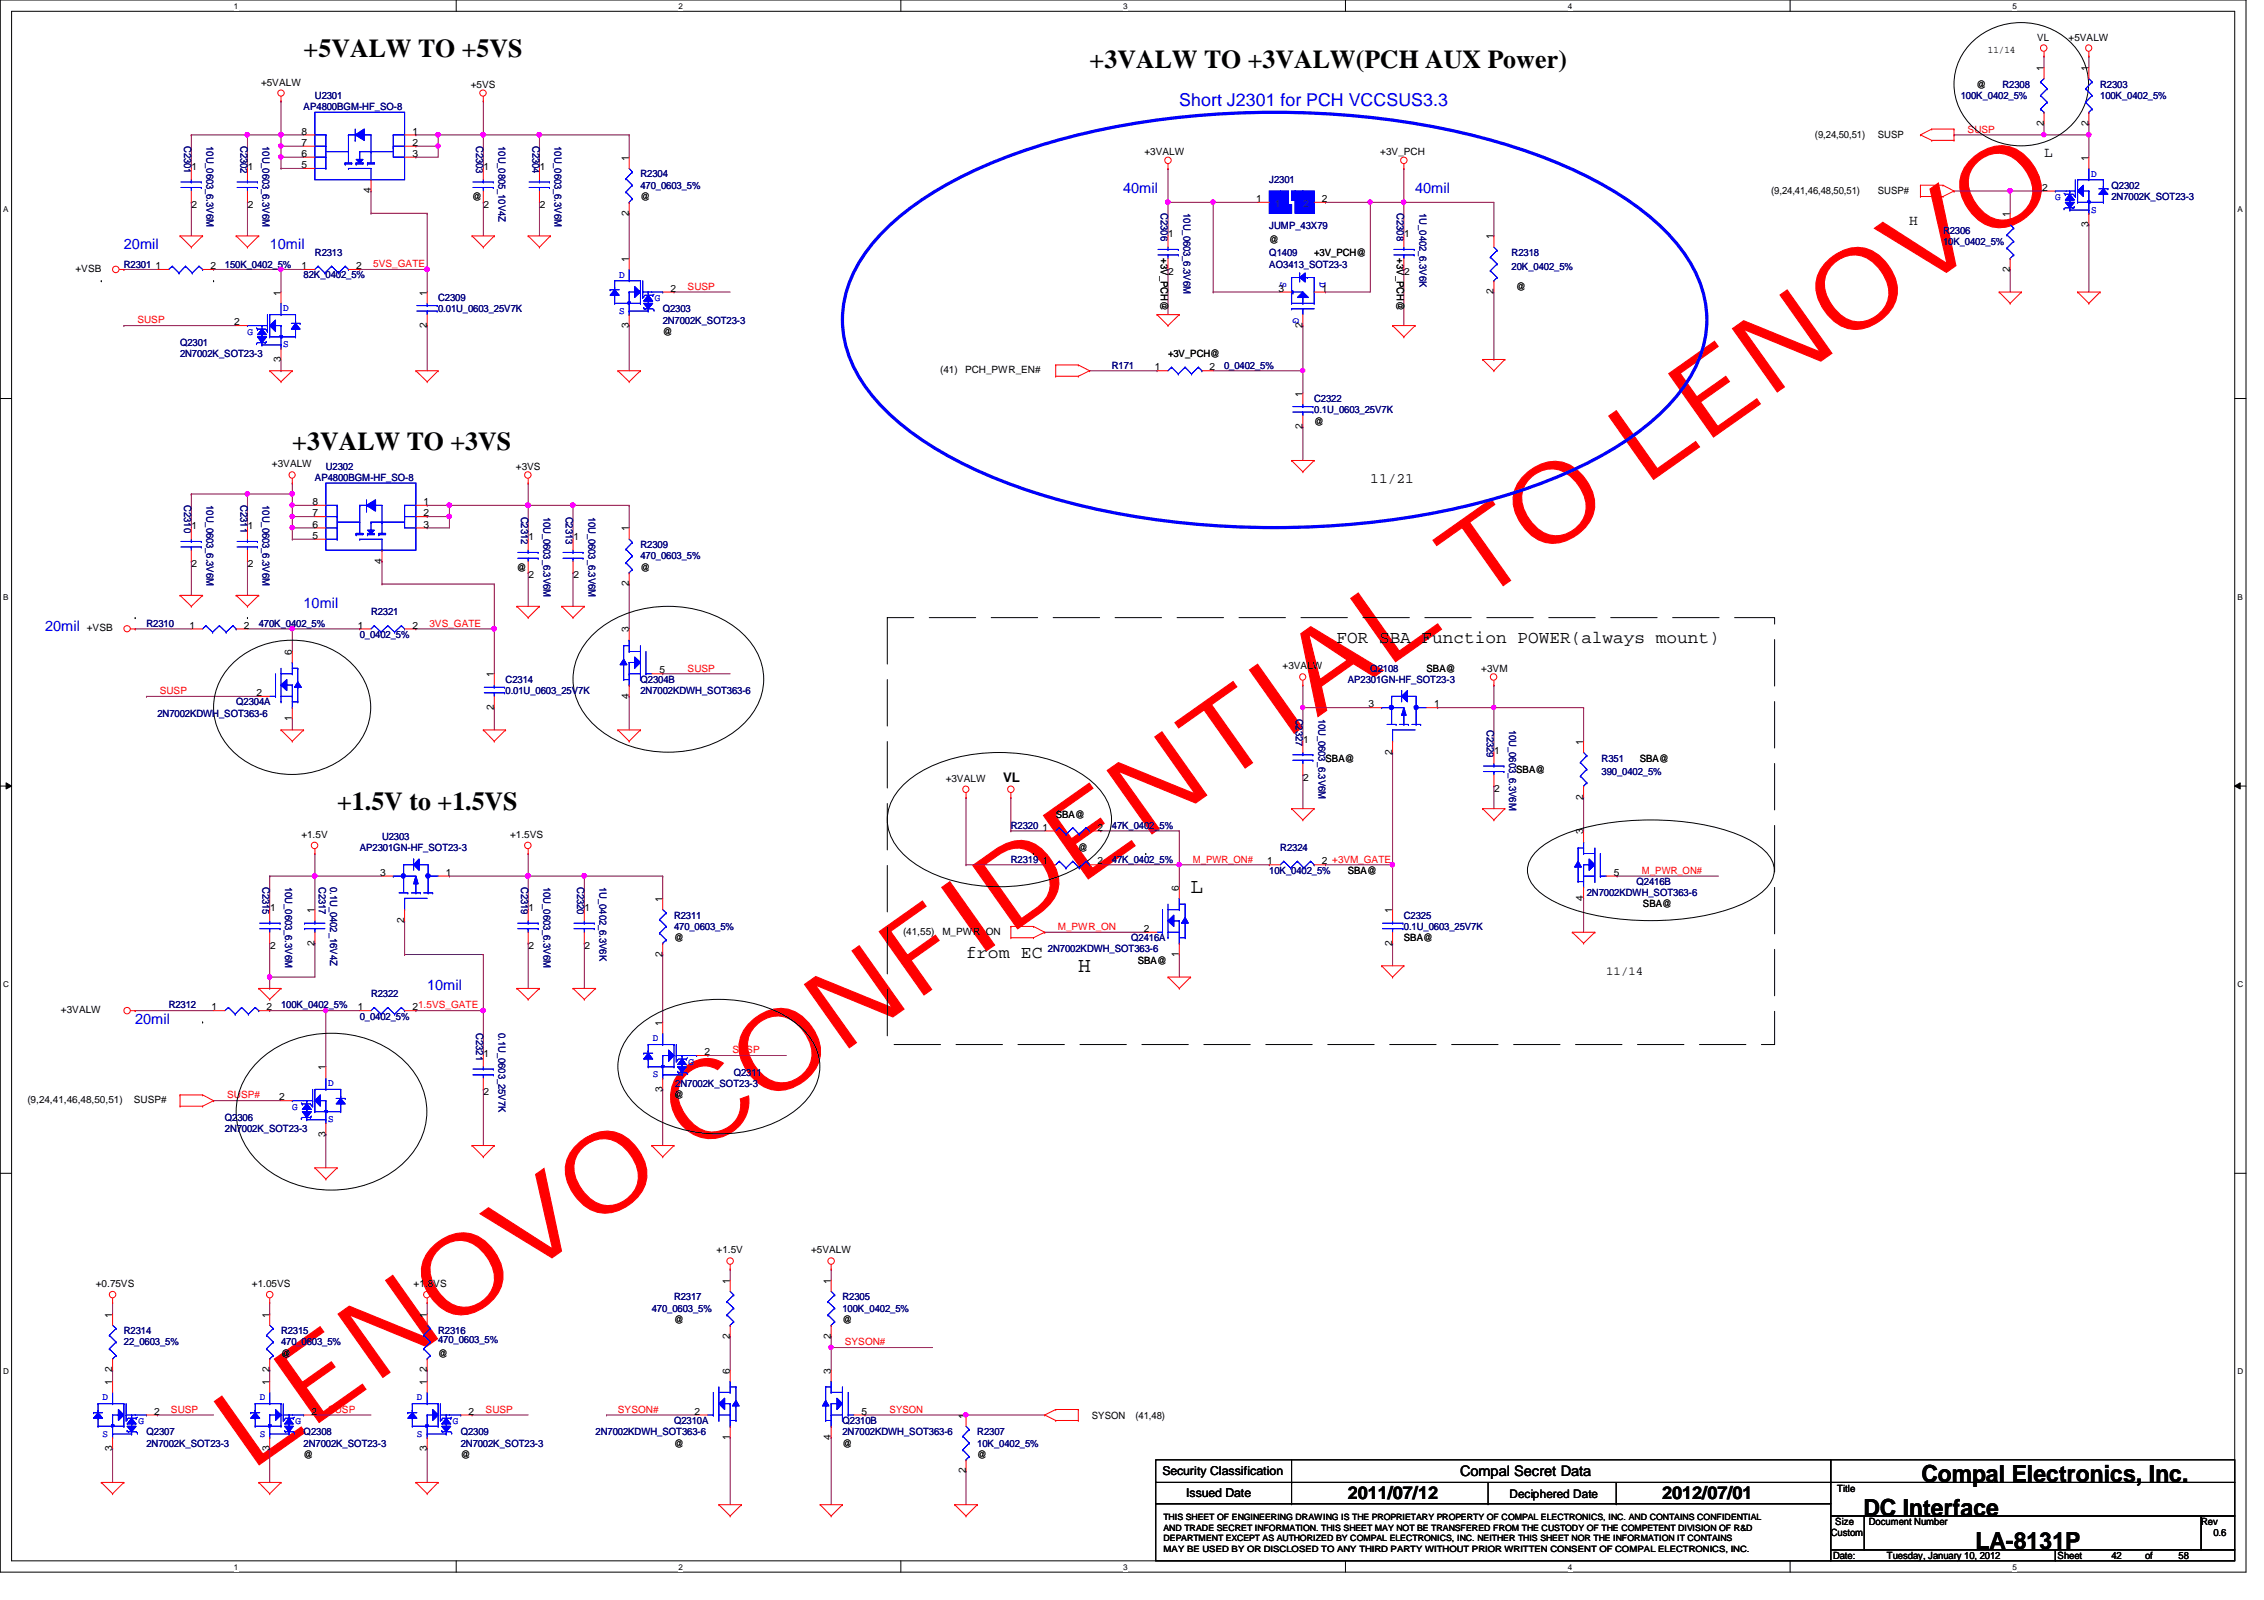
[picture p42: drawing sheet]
<svg xmlns="http://www.w3.org/2000/svg" width="297mm" height="210mm" viewBox="0 0 297 210" stroke-linecap="round" stroke-linejoin="round" font-family="sans-serif">
<defs><g id="words">
<text font-size="14.4" fill="#f00" x="32.7" y="193.1" transform="rotate(-35 32.7 193.1)">LENOVO CONFIDENTIAL TO LENOVO</text>
<g font-size="3.4">
<text x="39.8" y="7.5">+5VALW TO +5VS</text>
<text x="143" y="9">+3VALW TO +3VALW(PCH AUX Power)</text>
<text x="38.4" y="59.1">+3VALW TO +3VS</text>
<text x="44.2" y="106.2">+1.5V to +1.5VS</text>
</g>
<g font-size="3.1">
<text x="252.1" y="194.4">Compal Electronics, Inc.</text>
<text x="244.5" y="198.8">DC Interface</text>
<text x="259.2" y="203.2">LA-8131P</text>
</g>
<g font-size="2.8">
<text x="156.2" y="117.2">L</text>
<text x="141.5" y="127.5">H</text>
</g>
<text font-size="2.3" fill="#00f" x="154.7" y="14">Short J2301 for PCH VCCSUS3.3</text>
<g font-size="2.3">
<text x="175.3" y="84.4">FOR SBA Function POWER(always mount)</text>
<text x="126.7" y="125.6">from EC</text>
<text x="176.8" y="196.6">2011/07/12</text>
<text x="218.1" y="196.6">2012/07/01</text>
</g>
<g font-size="1.9">
<text x="268.2" y="20.7">L</text>
<text x="250.5" y="29.5">H</text>
<text x="179.8" y="63.4">11/21</text>
<text x="191.6" y="193.7">Compal Secret Data</text>
</g>
<g font-size="1.9" fill="#00f">
<text x="147.4" y="25.3">40mil</text>
<text x="185.7" y="25.3">40mil</text>
<text x="16.3" y="32.6">20mil</text>
<text x="35.4" y="32.6">10mil</text>
<text x="5.9" y="82.7">20mil</text>
<text x="39.8" y="79.8">10mil</text>
<text x="56" y="129.9">10mil</text>
<text x="17.7" y="134.3">20mil</text>
</g>
<text font-size="1.7" x="131.6" y="102.5">VL</text>
<g font-size="1.6">
<text x="210.7" y="128">11/14</text>
<text x="152.5" y="193.5">Security Classification</text>
<text x="155.6" y="196.3">Issued Date</text>
<text x="198" y="196.5">Deciphered Date</text>
</g>
<g font-size="1.3">
<text x="267.3" y="5.3">VL</text>
<text x="271.4" y="5.3">+5VALW</text>
<text x="34.2" y="11.2">+5VALW</text>
<text x="61.8" y="11.5">+5VS</text>
<text x="259.3" y="11.5">@</text>
<text x="260.8" y="6.9">11/14</text>
<text x="268.1" y="9.3" transform="rotate(-90 268.1 9.3)">1</text>
<text x="274" y="9.3" transform="rotate(-90 274 9.3)">1</text>
<text x="39.6" y="17.7">8</text>
<text x="54.1" y="17.7">1</text>
<text x="268.1" y="16.5" transform="rotate(-90 268.1 16.5)">2</text>
<text x="274" y="16.5" transform="rotate(-90 274 16.5)">2</text>
<text x="25.1" y="22.3">1</text>
<text x="32.5" y="22.3">1</text>
<text x="39.6" y="22.1">5</text>
<text x="39.6" y="20.6">6</text>
<text x="39.6" y="19.1">7</text>
<text x="54.1" y="20.6">3</text>
<text x="54.1" y="19.1">2</text>
<text x="63.5" y="22.3">1</text>
<text x="70.8" y="22.3">1</text>
<text x="82.5" y="21.1" transform="rotate(-90 82.5 21.1)">1</text>
<text x="150.2" y="20.4">+3VALW</text>
<text x="181.1" y="20.4">+3V_PCH</text>
<text x="238.1" y="18.1">(9,24,50,51)</text>
<text x="246.4" y="18.1">SUSP</text>
<text x="274" y="21.1" transform="rotate(-90 274 21.1)">1</text>
<text x="25.1" y="27.3">2</text>
<text x="32.5" y="27.3">2</text>
<text x="48.6" y="25.4" transform="rotate(-90 48.6 25.4)">4</text>
<text x="61.9" y="26.2">@</text>
<text x="63.5" y="27.3">2</text>
<text x="70.8" y="27.3">2</text>
<text x="82.5" y="28.3" transform="rotate(-90 82.5 28.3)">2</text>
<text x="84" y="26.2">@</text>
<text x="164.8" y="26.5">1</text>
<text x="173.4" y="26.5">2</text>
<text x="232.4" y="25.5">(9,24,41,46,48,50,51)</text>
<text x="246.4" y="25.5">SUSP#</text>
<text x="263.7" y="28.4" transform="rotate(-90 263.7 28.4)">1</text>
<text x="267.9" y="25">2</text>
<text x="274" y="29.8" transform="rotate(-90 274 29.8)">3</text>
<text x="9.9" y="35.7">+VSB</text>
<text x="20.4" y="35.3">1</text>
<text x="27.6" y="35.3">2</text>
<text x="39.6" y="35.3">1</text>
<text x="46.7" y="35.3">2</text>
<text x="82.5" y="34.3" transform="rotate(-90 82.5 34.3)">1</text>
<text x="152.3" y="33.9" transform="rotate(90 152.3 33.9)">+3V_PCH@</text>
<text x="153.3" y="31.1">1</text>
<text x="166.5" y="31.8">@</text>
<text x="172.4" y="33.6">+3V_PCH@</text>
<text x="183.3" y="33.9" transform="rotate(90 183.3 33.9)">+3V_PCH@</text>
<text x="184.2" y="31.1">1</text>
<text x="196" y="31.4" transform="rotate(-90 196 31.4)">1</text>
<text x="263.7" y="35.7" transform="rotate(-90 263.7 35.7)">2</text>
<text x="36.8" y="38.8" transform="rotate(-90 36.8 38.8)">1</text>
<text x="56" y="38.8" transform="rotate(-90 56 38.8)">1</text>
<text x="88" y="38.3">2</text>
<text x="153.3" y="36.1">2</text>
<text x="167.7" y="38.3">3</text>
<text x="173.4" y="38.3">1</text>
<text x="184.2" y="36.1">2</text>
<text x="196" y="38.6" transform="rotate(-90 196 38.6)">2</text>
<text x="198.9" y="38">@</text>
<text x="30.7" y="42.7">2</text>
<text x="36.8" y="47.5" transform="rotate(-90 36.8 47.5)">3</text>
<text x="56" y="43.1" transform="rotate(-90 56 43.1)">2</text>
<text x="82.5" y="43.1" transform="rotate(-90 82.5 43.1)">3</text>
<text x="86.9" y="43.9">@</text>
<text x="153.2" y="46.9">+3V_PCH@</text>
<text x="170.9" y="43.1" transform="rotate(-90 170.9 43.1)">2</text>
<text x="123.4" y="48.9">(41)</text>
<text x="126.6" y="48.9">PCH_PWR_EN#</text>
<text x="151.5" y="48.6">1</text>
<text x="158.7" y="48.6">2</text>
<text x="170.9" y="52" transform="rotate(-90 170.9 52)">1</text>
<text x="170.9" y="56.3" transform="rotate(-90 170.9 56.3)">2</text>
<text x="172.4" y="55.7">@</text>
<text x="35.7" y="61.3">+3VALW</text>
<text x="67.7" y="61.6">+3VS</text>
<text x="25.1" y="69.4">1</text>
<text x="32.5" y="69.4">1</text>
<text x="41" y="70.7">5</text>
<text x="41" y="69.2">6</text>
<text x="41" y="67.7">7</text>
<text x="41" y="66.3">8</text>
<text x="55.6" y="69.2">3</text>
<text x="55.6" y="67.7">2</text>
<text x="55.6" y="66.3">1</text>
<text x="69.3" y="70.9">1</text>
<text x="75.2" y="70.9">1</text>
<text x="82.5" y="69.7" transform="rotate(-90 82.5 69.7)">1</text>
<text x="25.1" y="74.4">2</text>
<text x="32.5" y="74.4">2</text>
<text x="50.1" y="74" transform="rotate(-90 50.1 74)">4</text>
<text x="67.8" y="74.8">@</text>
<text x="69.3" y="75.9">2</text>
<text x="75.2" y="75.9">2</text>
<text x="82.5" y="76.9" transform="rotate(-90 82.5 76.9)">2</text>
<text x="84" y="74.8">@</text>
<text x="11.4" y="82.8">+VSB</text>
<text x="24.8" y="82.5">1</text>
<text x="32" y="82.5">2</text>
<text x="46.9" y="82.5">1</text>
<text x="54.1" y="82.5">2</text>
<text x="82.5" y="83" transform="rotate(-90 82.5 83)">3</text>
<text x="38.3" y="85.9" transform="rotate(-90 38.3 85.9)">6</text>
<text x="64.8" y="88.9" transform="rotate(-90 64.8 88.9)">1</text>
<text x="86.5" y="88.3">5</text>
<text x="168.3" y="87.8">+3VALW</text>
<text x="187.2" y="88.1">SBA@</text>
<text x="194.3" y="88.1">+3VM</text>
<text x="33.7" y="91.3">2</text>
<text x="38.3" y="94.6" transform="rotate(-90 38.3 94.6)">1</text>
<text x="64.8" y="93.1" transform="rotate(-90 64.8 93.1)">2</text>
<text x="82.5" y="91.7" transform="rotate(-90 82.5 91.7)">4</text>
<text x="179.5" y="92.8">3</text>
<text x="188.2" y="92.8">1</text>
<text x="171" y="97.4">1</text>
<text x="173.9" y="99.9">SBA@</text>
<text x="182.7" y="99" transform="rotate(-90 182.7 99)">2</text>
<text x="196" y="98.9">1</text>
<text x="198.9" y="101.4">SBA@</text>
<text x="207.7" y="97.7" transform="rotate(-90 207.7 97.7)">1</text>
<text x="215.1" y="99.9">SBA@</text>
<text x="124.1" y="102.5">+3VALW</text>
<text x="138.5" y="107.3">SBA@</text>
<text x="171" y="102.4">2</text>
<text x="196" y="103.8">2</text>
<text x="207.7" y="104.9" transform="rotate(-90 207.7 104.9)">2</text>
<text x="39.5" y="109.9">+1.5V</text>
<text x="66.9" y="109.9">+1.5VS</text>
<text x="136.8" y="113.4">1</text>
<text x="136.8" y="109">1</text>
<text x="141.5" y="111.7">@</text>
<text x="144" y="113.4">2</text>
<text x="144" y="109">2</text>
<text x="166.2" y="113.4">1</text>
<text x="173.4" y="113.4">2 +3VM_GATE</text>
<text x="207.7" y="109.5" transform="rotate(-90 207.7 109.5)">3</text>
<text x="35.4" y="119.5">1</text>
<text x="41.3" y="119.8" transform="rotate(-90 41.3 119.8)">1</text>
<text x="49.9" y="114.9">3</text>
<text x="58.5" y="114.9">1</text>
<text x="69.3" y="119.5">1</text>
<text x="76.7" y="119.5">1</text>
<text x="86.9" y="118.3" transform="rotate(-90 86.9 118.3)">1</text>
<text x="154.7" y="116.8" transform="rotate(-90 154.7 116.8)">6</text>
<text x="176.8" y="114.6">SBA@</text>
<text x="182.7" y="119.8" transform="rotate(-90 182.7 119.8)">1</text>
<text x="207.7" y="118.2" transform="rotate(-90 207.7 118.2)">4</text>
<text x="211.7" y="114.9">5</text>
<text x="215.6" y="119">SBA@</text>
<text x="35.4" y="124.5">2</text>
<text x="41.3" y="124.1" transform="rotate(-90 41.3 124.1)">2</text>
<text x="53" y="121.1" transform="rotate(-90 53 121.1)">2</text>
<text x="69.3" y="124.5">2</text>
<text x="76.7" y="124.5">2</text>
<text x="86.9" y="125.5" transform="rotate(-90 86.9 125.5)">2</text>
<text x="88.4" y="123.5">@</text>
<text x="118.5" y="122.6">(41,55)</text>
<text x="123.7" y="122.6">M_PWR_ON</text>
<text x="150.1" y="122.3">2</text>
<text x="154.7" y="125.5" transform="rotate(-90 154.7 125.5)">1</text>
<text x="182.7" y="124.1" transform="rotate(-90 182.7 124.1)">2</text>
<text x="184.2" y="123.5">SBA@</text>
<text x="149.3" y="126.4">SBA@</text>
<text x="8" y="132.9">+3VALW</text>
<text x="27.8" y="132.5">1</text>
<text x="35" y="132.5">2</text>
<text x="46.9" y="132.5">1</text>
<text x="54.1" y="132.5">21.5VS_GATE</text>
<text x="86.9" y="134.5" transform="rotate(-90 86.9 134.5)">1</text>
<text x="42.7" y="140.4" transform="rotate(-90 42.7 140.4)">1</text>
<text x="63.5" y="138.6">1</text>
<text x="63.5" y="143.6">2</text>
<text x="86.9" y="143.2" transform="rotate(-90 86.9 143.2)">3</text>
<text x="92.4" y="138.4">2</text>
<text x="3.6" y="144.7">(9,24,41,46,48,50,51)</text>
<text x="17.6" y="144.7">SUSP#</text>
<text x="36.6" y="144.4">2</text>
<text x="42.7" y="149.1" transform="rotate(-90 42.7 149.1)">3</text>
<text x="88.4" y="144.1">@</text>
<text x="94" y="164.4">+1.5V</text>
<text x="106.4" y="164.4">+5VALW</text>
<text x="12.6" y="168.8">+0.75VS</text>
<text x="14.7" y="172.8" transform="rotate(-90 14.7 172.8)">1</text>
<text x="33.1" y="168.8">+1.05VS</text>
<text x="35.3" y="172.8" transform="rotate(-90 35.3 172.8)">1</text>
<text x="54.3" y="168.8">+1.8VS</text>
<text x="56" y="172.8" transform="rotate(-90 56 172.8)">1</text>
<text x="88.4" y="173.6">@</text>
<text x="95.8" y="168.4" transform="rotate(-90 95.8 168.4)">1</text>
<text x="109" y="168.4" transform="rotate(-90 109 168.4)">1</text>
<text x="110.5" y="173.6">@</text>
<text x="36.9" y="178">@</text>
<text x="57.5" y="178">@</text>
<text x="95.8" y="175.6" transform="rotate(-90 95.8 175.6)">2</text>
<text x="109" y="175.6" transform="rotate(-90 109 175.6)">2</text>
<text x="14.7" y="181.7" transform="rotate(-90 14.7 181.7)">1</text>
<text x="14.7" y="180" transform="rotate(-90 14.7 180)">2</text>
<text x="20.2" y="185.6">2</text>
<text x="35.3" y="181.7" transform="rotate(-90 35.3 181.7)">1</text>
<text x="35.3" y="180" transform="rotate(-90 35.3 180)">2</text>
<text x="40.8" y="185.6">2</text>
<text x="56" y="181.7" transform="rotate(-90 56 181.7)">1</text>
<text x="56" y="180" transform="rotate(-90 56 180)">2</text>
<text x="61.5" y="185.6">2</text>
<text x="91.1" y="185.6">2</text>
<text x="95.8" y="180.2" transform="rotate(-90 95.8 180.2)">6</text>
<text x="109" y="180.2" transform="rotate(-90 109 180.2)">3</text>
<text x="113" y="185.6">5</text>
<text x="14.7" y="190.4" transform="rotate(-90 14.7 190.4)">3</text>
<text x="35.3" y="190.4" transform="rotate(-90 35.3 190.4)">3</text>
<text x="39.8" y="191.2">@</text>
<text x="56" y="190.4" transform="rotate(-90 56 190.4)">3</text>
<text x="60.4" y="191.2">@</text>
<text x="88.4" y="189.8">@</text>
<text x="95.8" y="188.9" transform="rotate(-90 95.8 188.9)">1</text>
<text x="109" y="188.9" transform="rotate(-90 109 188.9)">4</text>
<text x="110.5" y="189.8">@</text>
<text x="126.7" y="186.1" transform="rotate(-90 126.7 186.1)">1</text>
<text x="128.2" y="191.2">@</text>
<text x="143.3" y="186.1">SYSON</text>
<text x="149" y="186.1">(41,48)</text>
<text x="126.7" y="193.3" transform="rotate(-90 126.7 193.3)">2</text>
<text x="241" y="195.8">Title</text>
<text x="240.2" y="201.5">Custom</text>
<text x="240.8" y="200.1">Size</text>
<text x="245.2" y="200.1">Document Number</text>
<text x="288.8" y="200.1">Rev</text>
<text x="290.4" y="201.5">0.6</text>
<text x="240.5" y="204.5">Date:</text>
<text x="247.6" y="204.5">Tuesday, January 10, 2012</text>
<text x="270" y="204.5">Sheet</text>
<text x="277" y="204.5">42</text>
<text x="281.4" y="204.5">of</text>
<text x="285.8" y="204.5">58</text>
</g>
<g font-size="1.3" fill="#000080">
<text x="262.7" y="11.5">R2308</text>
<text x="275.5" y="11.5">R2303</text>
<text x="39.8" y="14.4">AP4800BGM-HF_SO-8</text>
<text x="41.3" y="13">U2301</text>
<text x="257.3" y="13">100K_0402_5%</text>
<text x="275.5" y="13">100K_0402_5%</text>
<text x="24.2" y="19.2" transform="rotate(90 24.2 19.2)">C2301</text>
<text x="27.1" y="19.2" transform="rotate(90 27.1 19.2)">10U_0603_6.3V6M</text>
<text x="31.5" y="19.2" transform="rotate(90 31.5 19.2)">C2302</text>
<text x="34.5" y="19.2" transform="rotate(90 34.5 19.2)">10U_0603_6.3V6M</text>
<text x="62.5" y="19.2" transform="rotate(90 62.5 19.2)">C2303</text>
<text x="65.4" y="19.2" transform="rotate(90 65.4 19.2)">10U_0805_10V4Z</text>
<text x="69.8" y="19.2" transform="rotate(90 69.8 19.2)">C2304</text>
<text x="72.8" y="19.2" transform="rotate(90 72.8 19.2)">10U_0603_6.3V6M</text>
<text x="84" y="23.3">R2304</text>
<text x="84" y="24.8">470_0603_5%</text>
<text x="152.3" y="28" transform="rotate(90 152.3 28)">C2306</text>
<text x="155.3" y="28" transform="rotate(90 155.3 28)">10U_0603_6.3V6M</text>
<text x="166.5" y="24">J2301</text>
<text x="183.3" y="28" transform="rotate(90 183.3 28)">C2308</text>
<text x="186.2" y="28" transform="rotate(90 186.2 28)">1U_0402_6.3V6K</text>
<text x="277" y="24.8">Q2302</text>
<text x="277" y="26.2">2N7002K_SOT23-3</text>
<text x="16.3" y="35.1">R2301</text>
<text x="29.5" y="35.1">150K_0402_5%</text>
<text x="41.3" y="33.6">R2313</text>
<text x="166.5" y="30.1">JUMP_43X79</text>
<text x="166.5" y="33.6">Q1409</text>
<text x="166.5" y="35.1">AO3413_SOT23-3</text>
<text x="198.3" y="33.6">R2318</text>
<text x="198.3" y="35.4">20K_0402_5%</text>
<text x="254.9" y="30.6">R2306</text>
<text x="254.9" y="32.1">10K_0402_5%</text>
<text x="39.8" y="36.5">82K_0402_5%</text>
<text x="57.5" y="39.5">C2309</text>
<text x="57.5" y="41">0.01U_0603_25V7K</text>
<text x="86.9" y="41">Q2303</text>
<text x="23.6" y="45.4">Q2301</text>
<text x="23.6" y="46.9">2N7002K_SOT23-3</text>
<text x="86.9" y="42.5">2N7002K_SOT23-3</text>
<text x="145.9" y="48.3">R171</text>
<text x="160.6" y="48.3">0_0402_5%</text>
<text x="172.4" y="52.7">C2322</text>
<text x="172.4" y="54.2">0.1U_0603_25V7K</text>
<text x="41.3" y="63.1">AP4800BGM-HF_SO-8</text>
<text x="42.8" y="61.6">U2302</text>
<text x="24.2" y="66.3" transform="rotate(90 24.2 66.3)">C2310</text>
<text x="27.1" y="66.3" transform="rotate(90 27.1 66.3)">10U_0603_6.3V6M</text>
<text x="31.5" y="66.3" transform="rotate(90 31.5 66.3)">C2311</text>
<text x="34.5" y="66.3" transform="rotate(90 34.5 66.3)">10U_0603_6.3V6M</text>
<text x="68.4" y="67.8" transform="rotate(90 68.4 67.8)">C2312</text>
<text x="71.3" y="67.8" transform="rotate(90 71.3 67.8)">10U_0603_6.3V6M</text>
<text x="74.2" y="67.8" transform="rotate(90 74.2 67.8)">C2313</text>
<text x="77.2" y="67.8" transform="rotate(90 77.2 67.8)">10U_0603_6.3V6M</text>
<text x="84" y="71.9">R2309</text>
<text x="84" y="73.4">470_0603_5%</text>
<text x="19.2" y="82.2">R2310</text>
<text x="33.9" y="82.2">470K_0402_5%</text>
<text x="47.2" y="83.7">0_0402_5%</text>
<text x="48.7" y="80.7">R2321</text>
<text x="66.3" y="89.6">C2314</text>
<text x="84" y="89.6">Q2304B</text>
<text x="176.8" y="89.6">AP2301GN-HF_SOT23-3</text>
<text x="179.8" y="88.1">Q2108</text>
<text x="20.7" y="94">2N7002KDWH_SOT363-6</text>
<text x="31" y="92.5">Q2304A</text>
<text x="66.3" y="91.1">0.01U_0603_25V7K</text>
<text x="84" y="91.1">2N7002KDWH_SOT363-6</text>
<text x="170" y="94.3" transform="rotate(90 170 94.3)">C2327</text>
<text x="173" y="94.3" transform="rotate(90 173 94.3)">10U_0603_6.3V6M</text>
<text x="195.1" y="95.8" transform="rotate(90 195.1 95.8)">C2329</text>
<text x="198" y="95.8" transform="rotate(90 198 95.8)">10U_0603_6.3V6M</text>
<text x="210.1" y="99.9">R351</text>
<text x="210.1" y="101.7">390_0402_5%</text>
<text x="47.2" y="111.7">AP2301GN-HF_SOT23-3</text>
<text x="50.1" y="110.2">U2303</text>
<text x="132.6" y="113.2">R2319</text>
<text x="132.6" y="108.8">R2320</text>
<text x="145.9" y="113.2">47K_0402_5%</text>
<text x="145.9" y="108.8">47K_0402_5%</text>
<text x="168" y="111.7">R2324</text>
<text x="34.5" y="116.4" transform="rotate(90 34.5 116.4)">C2315</text>
<text x="37.4" y="116.4" transform="rotate(90 37.4 116.4)">10U_0603_6.3V6M</text>
<text x="41.8" y="116.4" transform="rotate(90 41.8 116.4)">C2317</text>
<text x="43.3" y="116.4" transform="rotate(90 43.3 116.4)">0.1U_0402_16V4Z</text>
<text x="68.4" y="116.4" transform="rotate(90 68.4 116.4)">C2319</text>
<text x="71.3" y="116.4" transform="rotate(90 71.3 116.4)">10U_0603_6.3V6M</text>
<text x="75.7" y="116.4" transform="rotate(90 75.7 116.4)">C2320</text>
<text x="78.7" y="116.4" transform="rotate(90 78.7 116.4)">1U_0402_6.3V6K</text>
<text x="166.5" y="114.6">10K_0402_5%</text>
<text x="208.2" y="117.6">2N7002KDWH_SOT363-6</text>
<text x="214.7" y="116.1">Q2416B</text>
<text x="88.4" y="120.5">R2311</text>
<text x="88.4" y="122">470_0603_5%</text>
<text x="137.5" y="124.9">2N7002KDWH_SOT363-6</text>
<text x="148.4" y="123.5">Q2416A</text>
<text x="184.2" y="120.5">C2325</text>
<text x="184.2" y="122">0.1U_0603_25V7K</text>
<text x="48.7" y="130.9">R2322</text>
<text x="22.1" y="132.3">R2312</text>
<text x="36.9" y="132.3">100K_0402_5%</text>
<text x="47.2" y="133.8">0_0402_5%</text>
<text x="62.5" y="135.6" transform="rotate(90 62.5 135.6)">C2321</text>
<text x="65.4" y="135.6" transform="rotate(90 65.4 135.6)">0.1U_0603_25V7K</text>
<text x="88.6" y="142.6">2N7002K_SOT23-3</text>
<text x="96.3" y="141.1">Q2311</text>
<text x="29.5" y="147">Q2306</text>
<text x="29.5" y="148.5">2N7002K_SOT23-3</text>
<text x="85.5" y="172.1">470_0603_5%</text>
<text x="88.4" y="170.6">R2317</text>
<text x="110.5" y="170.6">R2305</text>
<text x="110.5" y="172.1">100K_0402_5%</text>
<text x="16.3" y="175">R2314</text>
<text x="16.3" y="176.5">22_0603_5%</text>
<text x="36.9" y="175">R2315</text>
<text x="36.9" y="176.5">470_0603_5%</text>
<text x="57.5" y="175">R2316</text>
<text x="57.5" y="176.2">470_0603_5%</text>
<text x="19.2" y="188.3">Q2307</text>
<text x="19.2" y="189.8">2N7002K_SOT23-3</text>
<text x="39.8" y="188.3">Q2308</text>
<text x="39.8" y="189.8">2N7002K_SOT23-3</text>
<text x="60.4" y="188.3">Q2309</text>
<text x="60.4" y="189.8">2N7002K_SOT23-3</text>
<text x="78.1" y="188.3">2N7002KDWH_SOT363-6</text>
<text x="88.4" y="186.8">Q2310A</text>
<text x="110.5" y="186.8">Q2310B</text>
<text x="110.5" y="188.3">2N7002KDWH_SOT363-6</text>
<text x="128.2" y="188.3">R2307</text>
<text x="128.2" y="189.8">10K_0402_5%</text>
</g>
<g font-size="1.3" fill="#f00">
<text x="258.1" y="17.4">SUSP</text>
<text x="49" y="35.1">5VS_GATE</text>
<text x="90.2" y="38">SUSP</text>
<text x="18" y="42.4">SUSP</text>
<text x="56.3" y="82.2">3VS_GATE</text>
<text x="90.2" y="88.1">SUSP</text>
<text x="21" y="91.1">SUSP</text>
<text x="156.5" y="113.2">M_PWR_ON#</text>
<text x="215.4" y="114.6">M_PWR_ON#</text>
<text x="138.8" y="122">M_PWR_ON</text>
<text x="96.1" y="138.2">SUSP</text>
<text x="29.8" y="144.1">SUSP#</text>
<text x="110.8" y="176.5">SYSON#</text>
<text x="22.4" y="185.3">SUSP</text>
<text x="43" y="185.3">SUSP</text>
<text x="63.7" y="185.3">SUSP</text>
<text x="81.1" y="185.3">SYSON#</text>
<text x="116.7" y="185.3">SYSON</text>
</g>
<g font-size="1.3" fill="#00f">
<text x="274.4" y="23.2">D</text>
<text x="269.7" y="26.2">G</text>
<text x="274.4" y="27.9">S</text>
<text x="37.2" y="40.9">D</text>
<text x="81.2" y="36.4">D</text>
<text x="81.2" y="41.1">S</text>
<text x="85.9" y="39.5">G</text>
<text x="168" y="37" transform="rotate(90 168 37)">S</text>
<text x="169.7" y="41.7" transform="rotate(90 169.7 41.7)">G</text>
<text x="173.2" y="37" transform="rotate(90 173.2 37)">D</text>
<text x="32.5" y="43.9">G</text>
<text x="37.2" y="45.6">S</text>
<text x="85.6" y="136.6">D</text>
<text x="43" y="142.5">D</text>
<text x="85.6" y="141.3">S</text>
<text x="90.3" y="139.7">G</text>
<text x="38.4" y="145.6">G</text>
<text x="43" y="147.2">S</text>
<text x="13.5" y="183.7">D</text>
<text x="34.1" y="183.7">D</text>
<text x="54.7" y="183.7">D</text>
<text x="13.5" y="188.5">S</text>
<text x="18.2" y="186.8">G</text>
<text x="34.1" y="188.5">S</text>
<text x="38.8" y="186.8">G</text>
<text x="54.7" y="188.5">S</text>
<text x="59.4" y="186.8">G</text>
</g>
<g font-size="1.3" fill="#004080">
<text x="167.3" y="27.1">1</text>
<text x="171" y="27.1">2</text>
</g>
<g font-size="1.1">
<text x="30.7" y="1.1">1</text>
<text x="89" y="1.1">2</text>
<text x="147.4" y="1.1">3</text>
<text x="205.7" y="1.1">4</text>
<text x="264" y="1.1">5</text>
<text x=".4" y="27.9">A</text>
<text x="293.6" y="27.9">A</text>
<text x=".4" y="78.7">B</text>
<text x="293.6" y="78.7">B</text>
<text x=".4" y="129.5">C</text>
<text x="293.6" y="129.5">C</text>
<text x=".4" y="180.3">D</text>
<text x="293.6" y="180.3">D</text>
<text x="152.7" y="202.2">DEPARTMENT EXCEPT AS AUTHORIZED BY COMPAL ELECTRONICS, INC. NEITHER THIS SHEET NOR THE INFORMATION IT CONTAINS</text>
<text x="152.7" y="199.4">THIS SHEET OF ENGINEERING DRAWING IS THE PROPRIETARY PROPERTY OF COMPAL ELECTRONICS, INC. AND CONTAINS CONFIDENTIAL</text>
<text x="152.7" y="203.6">MAY BE USED BY OR DISCLOSED TO ANY THIRD PARTY WITHOUT PRIOR WRITTEN CONSENT OF COMPAL ELECTRONICS, INC.</text>
<text x="152.7" y="200.8">AND TRADE SECRET INFORMATION. THIS SHEET MAY NOT BE TRANSFERED FROM THE CUSTODY OF THE COMPETENT DIVISION OF R&amp;D</text>
<text x="30.7" y="205.9">1</text>
<text x="89" y="205.9">2</text>
<text x="147.4" y="205.9">3</text>
<text x="205.7" y="205.9">4</text>
<text x="264" y="205.9">5</text>
</g>
</g></defs>
<path d="M0 0h294.7v206.2h-294.7zM1.5 1.5h291.7v203.3h-291.7z" fill="none" stroke="#000" stroke-width=".13"/>
<g fill="#fff">
<path d="M30.7 .2h.6v1.2h-.6z"/>
<path d="M30.7 204.9h.6v1.2h-.6z"/>
</g>
<path d="M59.9 0v1.5M59.9 204.8v1.4" fill="none" stroke="#000" stroke-width=".13"/>
<g fill="#fff">
<path d="M89 .2h.6v1.2h-.6z"/>
<path d="M89 204.9h.6v1.2h-.6z"/>
</g>
<path d="M118.2 0v1.5M118.2 204.8v1.4" fill="none" stroke="#000" stroke-width=".13"/>
<g fill="#fff">
<path d="M147.4 .2h.6v1.2h-.6z"/>
<path d="M147.4 204.9h.6v1.2h-.6z"/>
</g>
<path d="M176.5 0v1.5M176.5 204.8v1.4" fill="none" stroke="#000" stroke-width=".13"/>
<g fill="#fff">
<path d="M205.7 .2h.6v1.2h-.6z"/>
<path d="M205.7 204.9h.6v1.2h-.6z"/>
</g>
<path d="M234.9 0v1.5M234.9 204.8v1.4" fill="none" stroke="#000" stroke-width=".13"/>
<g fill="#fff">
<path d="M264 .2h.6v1.2h-.6z"/>
<path d="M264 204.9h.6v1.2h-.6z"/>
<path d="M.4 26.9h.7v1.2h-.7z"/>
<path d="M293.6 26.9h.7v1.2h-.7z"/>
<path d="M.4 77.7h.7v1.2h-.7z"/>
<path d="M293.6 77.7h.7v1.2h-.7z"/>
</g>
<path d="M0 52.3h1.5M293.2 52.3h1.5" fill="none" stroke="#000" stroke-width=".13"/>
<g fill="#fff">
<path d="M.4 128.5h.8v1.2h-.8z"/>
<path d="M293.6 128.5h.7v1.2h-.7z"/>
</g>
<path d="M0 103.1h1.5M.8 102.7l.7 .4-.7 .4zM293.2 103.1l.7-.4v.8zM293.2 103.1h1.5" fill="none" stroke="#000" stroke-width=".13"/>
<path d="M.8 102.7l.7 .4-.7 .4zM293.2 103.1l.7-.4v.8z" fill="#000"/>
<g fill="#fff">
<path d="M.4 179.3h.8v1.2h-.8z"/>
<path d="M293.6 179.3h.7v1.2h-.7z"/>
</g>
<path d="M0 153.9h1.5M293.2 153.9h1.5" fill="none" stroke="#000" stroke-width=".13"/>
<path d="M38.4 63.4h.1M38.4 63.4v1.4M14.8 170.9h.1M14.8 170.9v1.5M56 170.9h.1M56 170.9v1.5" fill="none" stroke="#800040" stroke-width=".13"/>
<circle cx="38.3" cy="64.8" r=".29" fill="#f0f"/>
<circle cx="38.3" cy="64.8" r=".29" fill="none" stroke="#f0f" stroke-width=".13"/>
<path d="M38.4 70.7h.1M38.4 69.3h.1M38.4 70.7h2.9M38.4 69.3v1.4" fill="none" stroke="#800040" stroke-width=".13"/>
<circle cx="38.3" cy="69.2" r=".29" fill="#f0f"/>
<circle cx="38.3" cy="69.2" r=".29" fill="none" stroke="#f0f" stroke-width=".13"/>
<path d="M32.5 64.8h.1M32.5 64.8v4.5M32.5 64.8h5.9" fill="none" stroke="#800040" stroke-width=".13"/>
<circle cx="38.3" cy="64.8" r=".29" fill="#f0f"/>
<circle cx="38.3" cy="64.8" r=".29" fill="none" stroke="#f0f" stroke-width=".13"/>
<circle cx="32.4" cy="64.8" r=".29" fill="#f0f"/>
<circle cx="32.4" cy="64.8" r=".29" fill="none" stroke="#f0f" stroke-width=".13"/>
<path d="M25.1 64.8h.1M25.1 64.8h7.4M25.1 64.8v4.5M69.3 66.3h.1M69.3 66.3v4.4" fill="none" stroke="#800040" stroke-width=".13"/>
<circle cx="69.3" cy="66.3" r=".29" fill="#f0f"/>
<circle cx="69.3" cy="66.3" r=".29" fill="none" stroke="#f0f" stroke-width=".13"/>
<path d="M69.3 63.4h.1M69.3 63.4v2.9" fill="none" stroke="#800040" stroke-width=".13"/>
<circle cx="69.3" cy="66.3" r=".29" fill="#f0f"/>
<circle cx="69.3" cy="66.3" r=".29" fill="none" stroke="#f0f" stroke-width=".13"/>
<path d="M75.2 66.3h.1M75.2 66.3v4.4" fill="none" stroke="#800040" stroke-width=".13"/>
<circle cx="75.1" cy="66.3" r=".29" fill="#f0f"/>
<circle cx="75.1" cy="66.3" r=".29" fill="none" stroke="#f0f" stroke-width=".13"/>
<path d="M56 66.3h.1M56 66.3h3M59 66.3h.1M59 66.3v1.5M75.2 66.3h.1M75.2 66.3h7.3M82.5 66.3h.1M82.5 66.3v3" fill="none" stroke="#800040" stroke-width=".13"/>
<circle cx="58.9" cy="67.7" r=".29" fill="#f0f"/>
<circle cx="58.9" cy="67.7" r=".29" fill="none" stroke="#f0f" stroke-width=".13"/>
<circle cx="58.9" cy="66.3" r=".29" fill="#f0f"/>
<circle cx="58.9" cy="66.3" r=".29" fill="none" stroke="#f0f" stroke-width=".13"/>
<path d="M56 69.3h.1M56 67.8h.1M56 67.8h3M59 67.8h.1M59 67.8v1.5h-3" fill="none" stroke="#800040" stroke-width=".13"/>
<circle cx="58.9" cy="67.7" r=".29" fill="#f0f"/>
<circle cx="58.9" cy="67.7" r=".29" fill="none" stroke="#f0f" stroke-width=".13"/>
<path d="M69.3 66.3h5.9M75.2 66.3h.1" fill="none" stroke="#800040" stroke-width=".13"/>
<circle cx="69.3" cy="66.3" r=".29" fill="#f0f"/>
<circle cx="69.3" cy="66.3" r=".29" fill="none" stroke="#f0f" stroke-width=".13"/>
<circle cx="75.1" cy="66.3" r=".29" fill="#f0f"/>
<circle cx="75.1" cy="66.3" r=".29" fill="none" stroke="#f0f" stroke-width=".13"/>
<path d="M32.5 17.7h.1M32.5 17.7h4.4M274.1 7.4h.1M274.1 7.4v1.4M36.9 20.6h.1M36.9 20.6v1.5" fill="none" stroke="#800040" stroke-width=".13"/>
<circle cx="36.8" cy="17.7" r=".29" fill="#f0f"/>
<circle cx="36.8" cy="17.7" r=".29" fill="none" stroke="#f0f" stroke-width=".13"/>
<circle cx="32.4" cy="17.7" r=".29" fill="#f0f"/>
<circle cx="32.4" cy="17.7" r=".29" fill="none" stroke="#f0f" stroke-width=".13"/>
<path d="M32.5 17.7h.1M32.5 17.7v4.4M36.9 13.3h.1M36.9 13.3v4.4M36.9 22.1h.1M36.9 22.1h2.9" fill="none" stroke="#800040" stroke-width=".13"/>
<circle cx="36.8" cy="17.7" r=".29" fill="#f0f"/>
<circle cx="36.8" cy="17.7" r=".29" fill="none" stroke="#f0f" stroke-width=".13"/>
<path d="M25.1 17.7h.1M25.1 17.7h7.4" fill="none" stroke="#800040" stroke-width=".13"/>
<circle cx="32.4" cy="17.7" r=".29" fill="#f0f"/>
<circle cx="32.4" cy="17.7" r=".29" fill="none" stroke="#f0f" stroke-width=".13"/>
<path d="M25.1 17.7h.1M25.1 17.7v4.4M54.6 19.2h.1M54.6 19.2h2.9M57.5 19.2h.1M57.5 19.2v1.4h-2.9M70.8 17.7h.1M70.8 17.7h11.7M82.5 17.7h.1M82.5 17.7v2.9M54.6 20.6h.1" fill="none" stroke="#800040" stroke-width=".13"/>
<circle cx="70.7" cy="17.7" r=".29" fill="#f0f"/>
<circle cx="70.7" cy="17.7" r=".29" fill="none" stroke="#f0f" stroke-width=".13"/>
<path d="M63.4 17.7h.1M63.4 17.7h7.4" fill="none" stroke="#800040" stroke-width=".13"/>
<circle cx="70.7" cy="17.7" r=".29" fill="#f0f"/>
<circle cx="70.7" cy="17.7" r=".29" fill="none" stroke="#f0f" stroke-width=".13"/>
<circle cx="63.4" cy="17.7" r=".29" fill="#f0f"/>
<circle cx="63.4" cy="17.7" r=".29" fill="none" stroke="#f0f" stroke-width=".13"/>
<path d="M57.5 17.7h.1M57.5 17.7h5.9" fill="none" stroke="#800040" stroke-width=".13"/>
<circle cx="63.4" cy="17.7" r=".29" fill="#f0f"/>
<circle cx="63.4" cy="17.7" r=".29" fill="none" stroke="#f0f" stroke-width=".13"/>
<circle cx="57.5" cy="17.7" r=".29" fill="#f0f"/>
<circle cx="57.5" cy="17.7" r=".29" fill="none" stroke="#f0f" stroke-width=".13"/>
<path d="M57.5 17.7h.1M57.5 17.7v1.5" fill="none" stroke="#800040" stroke-width=".13"/>
<circle cx="57.5" cy="19.2" r=".29" fill="#f0f"/>
<circle cx="57.5" cy="19.2" r=".29" fill="none" stroke="#f0f" stroke-width=".13"/>
<circle cx="57.5" cy="17.7" r=".29" fill="#f0f"/>
<circle cx="57.5" cy="17.7" r=".29" fill="none" stroke="#f0f" stroke-width=".13"/>
<path d="M54.6 17.7h.1M54.6 17.7h2.9" fill="none" stroke="#800040" stroke-width=".13"/>
<circle cx="57.5" cy="17.7" r=".29" fill="#f0f"/>
<circle cx="57.5" cy="17.7" r=".29" fill="none" stroke="#f0f" stroke-width=".13"/>
<path d="M70.8 17.7h.1M70.8 17.7v4.4" fill="none" stroke="#800040" stroke-width=".13"/>
<circle cx="70.7" cy="17.7" r=".29" fill="#f0f"/>
<circle cx="70.7" cy="17.7" r=".29" fill="none" stroke="#f0f" stroke-width=".13"/>
<path d="M63.4 17.7h.1M63.4 17.7v4.4" fill="none" stroke="#800040" stroke-width=".13"/>
<circle cx="63.4" cy="17.7" r=".29" fill="#f0f"/>
<circle cx="63.4" cy="17.7" r=".29" fill="none" stroke="#f0f" stroke-width=".13"/>
<path d="M63.4 13.3h.1M63.4 13.3v4.4" fill="none" stroke="#800040" stroke-width=".13"/>
<circle cx="63.4" cy="17.7" r=".29" fill="#f0f"/>
<circle cx="63.4" cy="17.7" r=".29" fill="none" stroke="#f0f" stroke-width=".13"/>
<path d="M54.6 82.5h.1M54.6 82.5h10.3" fill="none" stroke="#800040" stroke-width=".13"/>
<circle cx="64.8" cy="82.5" r=".29" fill="#f0f"/>
<circle cx="64.8" cy="82.5" r=".29" fill="none" stroke="#f0f" stroke-width=".13"/>
<path d="M64.9 76.6h.1M64.9 76.6v5.9" fill="none" stroke="#800040" stroke-width=".13"/>
<circle cx="64.8" cy="82.5" r=".29" fill="#f0f"/>
<circle cx="64.8" cy="82.5" r=".29" fill="none" stroke="#f0f" stroke-width=".13"/>
<path d="M50.1 76.6h.1M50.1 73.7h.1M50.1 76.6h14.8M50.1 73.7v2.9M64.9 82.5h.1M64.9 82.5v5.9" fill="none" stroke="#800040" stroke-width=".13"/>
<circle cx="64.8" cy="82.5" r=".29" fill="#f0f"/>
<circle cx="64.8" cy="82.5" r=".29" fill="none" stroke="#f0f" stroke-width=".13"/>
<path d="M56 35.3h.1M56 35.3v3" fill="none" stroke="#800040" stroke-width=".13"/>
<circle cx="56" cy="35.3" r=".29" fill="#f0f"/>
<circle cx="56" cy="35.3" r=".29" fill="none" stroke="#f0f" stroke-width=".13"/>
<path d="M47.2 35.3h.1M48.7 28h.1M48.7 25.1h.1M48.7 28h7.3M48.7 25.1v2.9M56 28h.1M56 28v7.3h-8.8" fill="none" stroke="#800040" stroke-width=".13"/>
<circle cx="56" cy="35.3" r=".29" fill="#f0f"/>
<circle cx="56" cy="35.3" r=".29" fill="none" stroke="#f0f" stroke-width=".13"/>
<g fill="none" stroke="#800040" stroke-width=".13">
<path d="M268.2 17.7h.1M268.2 17.7h5.9M25.1 26.5h.1M25.1 26.5v4.4M32.5 26.5h.1M32.5 26.5v4.4M63.4 26.5h.1M63.4 26.5v4.4M70.8 26.5h.1M70.8 26.5v4.4M82.5 28h.1M82.5 28v5.9"/>
<path d="M263.7 35.3h.1M263.7 35.3v3M274.1 29.5h.1M274.1 29.5v8.8M56 42.7h.1M56 42.7v5.9M82.5 42.7h.1M82.5 42.7v5.9M25.1 73.7h.1M25.1 73.7v4.4M32.5 73.7h.1M32.5 73.7v4.4"/>
<path d="M75.2 75.1h.1M75.2 75.1v4.4M82.5 76.6h.1M82.5 76.6v5.9M64.9 92.8h.1M64.9 92.8v3M82.5 91.4h.1M82.5 91.4v4.4M86.9 125.2h.1M86.9 125.2v8.9M86.9 142.9h.1M86.9 142.9v7.4"/>
<path d="M14.8 179.7h.1M14.8 179.7v1.5M35.4 179.7h.1M35.4 179.7v1.5M56 179.7h.1M56 179.7v1.5M14.8 190h.1M14.8 190v4.5M35.4 190h.1M35.4 190v4.5M56 190h.1M56 190v4.5"/>
</g>
<circle cx="274" cy="17.7" r=".29" fill="#f0f"/>
<circle cx="274" cy="17.7" r=".29" fill="none" stroke="#f0f" stroke-width=".13"/>
<circle cx="268.1" cy="17.7" r=".29" fill="#f0f"/>
<circle cx="268.1" cy="17.7" r=".29" fill="none" stroke="#f0f" stroke-width=".13"/>
<path d="M88.4 38.3h.1M88.4 38.3h7.4M263.7 25.1h.1M263.7 25.1h4.5M20.7 185.6h.1M20.7 185.6h7.3M41.3 185.6h.1M41.3 185.6h7.4M61.9 185.6h.1M61.9 185.6h7.4" fill="none" stroke="#800040" stroke-width=".13"/>
<circle cx="263.7" cy="25" r=".29" fill="#f0f"/>
<circle cx="263.7" cy="25" r=".29" fill="none" stroke="#f0f" stroke-width=".13"/>
<path d="M256.4 25.1h.1M256.4 25.1h7.3M263.7 25.1h.1M263.7 25.1v2.9" fill="none" stroke="#800040" stroke-width=".13"/>
<circle cx="263.7" cy="25" r=".29" fill="#f0f"/>
<circle cx="263.7" cy="25" r=".29" fill="none" stroke="#f0f" stroke-width=".13"/>
<path d="M59 66.3h.1M59 66.3h10.3M69.3 75.1h.1M69.3 75.1v4.4" fill="none" stroke="#800040" stroke-width=".13"/>
<circle cx="58.9" cy="66.3" r=".29" fill="#f0f"/>
<circle cx="58.9" cy="66.3" r=".29" fill="none" stroke="#f0f" stroke-width=".13"/>
<path d="M35.4 114.9h.1M35.4 114.9h5.9" fill="none" stroke="#800040" stroke-width=".13"/>
<circle cx="41.3" cy="114.9" r=".29" fill="#f0f"/>
<circle cx="41.3" cy="114.9" r=".29" fill="none" stroke="#f0f" stroke-width=".13"/>
<path d="M41.3 114.9h.1M41.3 112h.1M41.3 114.9h8.8M41.3 112v2.9" fill="none" stroke="#800040" stroke-width=".13"/>
<circle cx="41.3" cy="114.9" r=".29" fill="#f0f"/>
<circle cx="41.3" cy="114.9" r=".29" fill="none" stroke="#f0f" stroke-width=".13"/>
<path d="M69.3 114.9h.1M69.3 114.9h7.4" fill="none" stroke="#800040" stroke-width=".13"/>
<circle cx="76.6" cy="114.9" r=".29" fill="#f0f"/>
<circle cx="76.6" cy="114.9" r=".29" fill="none" stroke="#f0f" stroke-width=".13"/>
<circle cx="69.3" cy="114.9" r=".29" fill="#f0f"/>
<circle cx="69.3" cy="114.9" r=".29" fill="none" stroke="#f0f" stroke-width=".13"/>
<path d="M35.4 123.7h.1M35.4 123.7v4.5" fill="none" stroke="#800040" stroke-width=".13"/>
<circle cx="35.4" cy="128.2" r=".29" fill="#f0f"/>
<circle cx="35.4" cy="128.2" r=".29" fill="none" stroke="#f0f" stroke-width=".13"/>
<path d="M86.9 114.9h.1M86.9 114.9v3M35.4 128.2h.1M35.4 128.2h5.9M53.1 125.2h.1M53.1 125.2h10.3" fill="none" stroke="#800040" stroke-width=".13"/>
<circle cx="35.4" cy="128.2" r=".29" fill="#f0f"/>
<circle cx="35.4" cy="128.2" r=".29" fill="none" stroke="#f0f" stroke-width=".13"/>
<path d="M69.3 112h.1M69.3 112v2.9" fill="none" stroke="#800040" stroke-width=".13"/>
<circle cx="69.3" cy="114.9" r=".29" fill="#f0f"/>
<circle cx="69.3" cy="114.9" r=".29" fill="none" stroke="#f0f" stroke-width=".13"/>
<path d="M63.4 132.6h.1M63.4 132.6v5.9" fill="none" stroke="#800040" stroke-width=".13"/>
<circle cx="63.4" cy="132.6" r=".29" fill="#f0f"/>
<circle cx="63.4" cy="132.6" r=".29" fill="none" stroke="#f0f" stroke-width=".13"/>
<path d="M274.1 17.7h.1M274.1 17.7v2.9" fill="none" stroke="#800040" stroke-width=".13"/>
<circle cx="274" cy="17.7" r=".29" fill="#f0f"/>
<circle cx="274" cy="17.7" r=".29" fill="none" stroke="#f0f" stroke-width=".13"/>
<path d="M69.3 114.9h.1M69.3 114.9v4.4" fill="none" stroke="#800040" stroke-width=".13"/>
<circle cx="69.3" cy="114.9" r=".29" fill="#f0f"/>
<circle cx="69.3" cy="114.9" r=".29" fill="none" stroke="#f0f" stroke-width=".13"/>
<path d="M274.1 16.2h.1M274.1 16.2v1.5M76.7 114.9h.1M76.7 114.9h10.2M76.7 114.9v4.4M35.4 129.7h.1M35.4 128.2v1.5M63.4 142.9h.1M63.4 142.9v7.4" fill="none" stroke="#800040" stroke-width=".13"/>
<circle cx="76.6" cy="114.9" r=".29" fill="#f0f"/>
<circle cx="76.6" cy="114.9" r=".29" fill="none" stroke="#f0f" stroke-width=".13"/>
<path d="M35.4 114.9h.1M35.4 114.9v4.4M53.1 120.8h.1M53.1 120.8v4.4M63.4 125.2h.1M63.4 125.2v7.4M69.3 123.7h.1M69.3 123.7v6" fill="none" stroke="#800040" stroke-width=".13"/>
<circle cx="63.4" cy="132.6" r=".29" fill="#f0f"/>
<circle cx="63.4" cy="132.6" r=".29" fill="none" stroke="#f0f" stroke-width=".13"/>
<path d="M59 114.9h.1M59 114.9h10.3" fill="none" stroke="#800040" stroke-width=".13"/>
<circle cx="69.3" cy="114.9" r=".29" fill="#f0f"/>
<circle cx="69.3" cy="114.9" r=".29" fill="none" stroke="#f0f" stroke-width=".13"/>
<path d="M41.3 114.9h.1M41.3 114.9v4.4M41.3 123.7h.1M41.3 123.7v4.5M54.6 132.6h.1M54.6 132.6h8.8M76.7 123.7h.1M76.7 123.7v6M35.4 172.4h.1M35.4 170.9v1.5" fill="none" stroke="#800040" stroke-width=".13"/>
<circle cx="63.4" cy="132.6" r=".29" fill="#f0f"/>
<circle cx="63.4" cy="132.6" r=".29" fill="none" stroke="#f0f" stroke-width=".13"/>
<path d="M36.9 17.7h.1M36.9 19.2h.1M36.9 17.7h2.9M36.9 19.2h2.9" fill="none" stroke="#800040" stroke-width=".13"/>
<circle cx="36.8" cy="19.2" r=".29" fill="#f0f"/>
<circle cx="36.8" cy="19.2" r=".29" fill="none" stroke="#f0f" stroke-width=".13"/>
<path d="M36.9 17.7h.1M36.9 17.7v1.5" fill="none" stroke="#800040" stroke-width=".13"/>
<circle cx="36.8" cy="17.7" r=".29" fill="#f0f"/>
<circle cx="36.8" cy="17.7" r=".29" fill="none" stroke="#f0f" stroke-width=".13"/>
<path d="M36.9 20.6h.1M36.9 20.6h2.9" fill="none" stroke="#800040" stroke-width=".13"/>
<circle cx="36.8" cy="20.6" r=".29" fill="#f0f"/>
<circle cx="36.8" cy="20.6" r=".29" fill="none" stroke="#f0f" stroke-width=".13"/>
<path d="M36.9 19.2h.1M36.9 19.2v1.4M38.4 66.3h.1M38.4 64.8h.1M38.4 67.8h.1M38.4 66.3h2.9M38.4 64.8v1.5M38.4 67.8h2.9" fill="none" stroke="#800040" stroke-width=".13"/>
<circle cx="38.3" cy="67.7" r=".29" fill="#f0f"/>
<circle cx="38.3" cy="67.7" r=".29" fill="none" stroke="#f0f" stroke-width=".13"/>
<path d="M38.4 66.3h.1M38.4 66.3v1.5" fill="none" stroke="#800040" stroke-width=".13"/>
<circle cx="38.3" cy="66.3" r=".29" fill="#f0f"/>
<circle cx="38.3" cy="66.3" r=".29" fill="none" stroke="#f0f" stroke-width=".13"/>
<path d="M16.3 35.3h.1M16.3 35.3h4.4M36.9 35.3h.1M36.9 35.3h2.9M36.9 35.3v3M38.4 69.3h.1M38.4 67.8h.1M38.4 69.3h2.9M38.4 67.8v1.5" fill="none" stroke="#800040" stroke-width=".13"/>
<circle cx="36.8" cy="35.3" r=".29" fill="#f0f"/>
<circle cx="36.8" cy="35.3" r=".29" fill="none" stroke="#f0f" stroke-width=".13"/>
<g fill="none" stroke="#800040" stroke-width=".13">
<path d="M28 35.3h.1M28 35.3h8.9M16.3 42.7h.1M16.3 42.7h14.7M36.9 48.6h.1M36.9 47.2v1.4M17.7 82.5h.1M17.7 82.5h7.4M32.5 82.5h5.9M38.4 94.3h.1M38.4 82.5h.1M38.4 82.5v3"/>
<path d="M38.4 94.3v1.5"/>
</g>
<circle cx="38.3" cy="82.5" r=".29" fill="#f0f"/>
<circle cx="38.3" cy="82.5" r=".29" fill="none" stroke="#f0f" stroke-width=".13"/>
<path d="M38.4 82.5h8.8M47.2 82.5h.1M17.7 132.6h.1M17.7 132.6h10.3M35.4 132.6h.1M35.4 132.6h7.4M42.8 132.6h.1M42.8 132.6v7.4" fill="none" stroke="#800040" stroke-width=".13"/>
<circle cx="42.7" cy="132.6" r=".29" fill="#f0f"/>
<circle cx="42.7" cy="132.6" r=".29" fill="none" stroke="#f0f" stroke-width=".13"/>
<g fill="none" stroke="#800040" stroke-width=".13">
<path d="M42.8 132.6h.1M42.8 132.6h4.4M42.8 148.8h.1M42.8 148.8v4.4M95.8 175.3h.1M95.8 166.5h.1M95.8 166.5v1.4M95.8 175.3v4.4M109 176.8h.1M109 176.8v2.9M109 176.8h13.3M79.6 185.6h.1"/>
<path d="M79.6 185.6h11.8M95.8 188.6h.1M95.8 188.6v8.8M109 188.6h.1M109 188.6v8.8"/>
</g>
<circle cx="109" cy="176.8" r=".29" fill="#f0f"/>
<circle cx="109" cy="176.8" r=".29" fill="none" stroke="#f0f" stroke-width=".13"/>
<path d="M109 166.5h.1M109 175.3h.1M109 166.5v1.4M109 175.3v1.5M126.7 193h.1M126.7 185.6h.1M126.7 193v4.4M126.7 185.6h10.4" fill="none" stroke="#800040" stroke-width=".13"/>
<circle cx="126.7" cy="185.6" r=".29" fill="#f0f"/>
<circle cx="126.7" cy="185.6" r=".29" fill="none" stroke="#f0f" stroke-width=".13"/>
<g fill="none" stroke="#800040" stroke-width=".13">
<path d="M19.2 91.4h.1M19.2 91.4h14.7M86.9 88.4h.1M86.9 88.4h8.9M144.4 113.5h10.3M154.7 113.5h.1M154.7 113.5v2.9M92.9 138.5h.1M92.9 138.5h10.3M28 144.4h.1M28 144.4h8.9M113.5 185.6h.1"/>
<path d="M113.5 185.6h13.2"/>
</g>
<circle cx="154.7" cy="113.4" r=".29" fill="#f0f"/>
<circle cx="154.7" cy="113.4" r=".29" fill="none" stroke="#f0f" stroke-width=".13"/>
<path d="M173.9 113.5h.1M173.9 113.5h8.8" fill="none" stroke="#800040" stroke-width=".13"/>
<circle cx="182.7" cy="113.4" r=".29" fill="#f0f"/>
<circle cx="182.7" cy="113.4" r=".29" fill="none" stroke="#f0f" stroke-width=".13"/>
<path d="M182.7 98.7h.1M182.7 98.7v14.8" fill="none" stroke="#800040" stroke-width=".13"/>
<circle cx="182.7" cy="113.4" r=".29" fill="#f0f"/>
<circle cx="182.7" cy="113.4" r=".29" fill="none" stroke="#f0f" stroke-width=".13"/>
<path d="M182.7 113.5h.1M182.7 113.5v5.8" fill="none" stroke="#800040" stroke-width=".13"/>
<circle cx="182.7" cy="113.4" r=".29" fill="#f0f"/>
<circle cx="182.7" cy="113.4" r=".29" fill="none" stroke="#f0f" stroke-width=".13"/>
<path d="M170.9 92.8h.1M170.9 89.9h.1M170.9 92.8h8.9M170.9 89.9v2.9M182.7 123.7h.1M182.7 123.7v3" fill="none" stroke="#800040" stroke-width=".13"/>
<circle cx="170.9" cy="92.8" r=".29" fill="#f0f"/>
<circle cx="170.9" cy="92.8" r=".29" fill="none" stroke="#f0f" stroke-width=".13"/>
<path d="M170.9 92.8h.1M170.9 92.8v4.4M188.6 92.8h.1M196 89.9h.1M196 89.9v2.9h-7.4M170.9 101.6h.1M170.9 101.6v4.5" fill="none" stroke="#800040" stroke-width=".13"/>
<circle cx="196" cy="92.8" r=".29" fill="#f0f"/>
<circle cx="196" cy="92.8" r=".29" fill="none" stroke="#f0f" stroke-width=".13"/>
<g fill="none" stroke="#800040" stroke-width=".13">
<path d="M153.2 26.5h.1M153.2 26.5h6M173.9 38.3h.1M179.8 26.5h.1M179.8 26.5v11.8h-5.9M196 38.3v8.9M196 47.2h.1M196 92.8h.1M196 92.8v5.9M196 103.1h.1M196 103.1v3M154.7 125.2h.1"/>
<path d="M154.7 125.2v3"/>
</g>
<circle cx="153.2" cy="26.5" r=".29" fill="#f0f"/>
<circle cx="153.2" cy="26.5" r=".29" fill="none" stroke="#f0f" stroke-width=".13"/>
<path d="M179.8 26.5h.1M179.8 26.5h4.4" fill="none" stroke="#800040" stroke-width=".13"/>
<circle cx="179.8" cy="26.5" r=".29" fill="#f0f"/>
<circle cx="179.8" cy="26.5" r=".29" fill="none" stroke="#f0f" stroke-width=".13"/>
<path d="M184.2 26.5h.1M184.2 22.1h.1M184.2 22.1v8.8" fill="none" stroke="#800040" stroke-width=".13"/>
<circle cx="184.2" cy="26.5" r=".29" fill="#f0f"/>
<circle cx="184.2" cy="26.5" r=".29" fill="none" stroke="#f0f" stroke-width=".13"/>
<g fill="none" stroke="#800040" stroke-width=".13">
<path d="M153.2 26.5h.1M153.2 22.1h.1M153.2 22.1v8.8M159.2 26.5h.1M159.2 26.5h5.9M173.9 26.5h.1M173.9 26.5h5.9M184.2 35.3h.1M184.2 26.5h.1M184.2 35.3v7.4M184.2 26.5h11.8v4.4M196 30.9h.1"/>
<path d="M170.9 56h.1M170.9 56v4.4"/>
</g>
<circle cx="153.2" cy="26.5" r=".29" fill="#f0f"/>
<circle cx="153.2" cy="26.5" r=".29" fill="none" stroke="#f0f" stroke-width=".13"/>
<g fill="none" stroke="#800040" stroke-width=".13">
<path d="M256.4 17.7h.1M256.4 17.7h11.8M268.2 17.7h.1M268.2 7.4h.1M268.2 7.4v1.4M268.2 16.2v1.5M153.2 35.3h.1M153.2 35.3v6M159.2 38.3h.1M159.2 26.5h.1M159.2 38.3h8.8M159.2 26.5v11.8"/>
<path d="M196 92.8h11.8M207.8 92.8h.1M207.8 92.8v4.4M207.8 104.6h.1M207.8 117.9h.1M207.8 104.6v4.4M207.8 117.9v4.4M212.2 114.9h.1M212.2 114.9h13.3M137.1 122.3h.1M137.1 122.3h13.2"/>
</g>
<circle cx="159.1" cy="26.5" r=".29" fill="#f0f"/>
<circle cx="159.1" cy="26.5" r=".29" fill="none" stroke="#f0f" stroke-width=".13"/>
<path d="M159.2 48.6h11.7M170.9 48.6h.1M170.9 48.6v3" fill="none" stroke="#800040" stroke-width=".13"/>
<circle cx="170.9" cy="48.6" r=".29" fill="#f0f"/>
<circle cx="170.9" cy="48.6" r=".29" fill="none" stroke="#f0f" stroke-width=".13"/>
<g fill="none" stroke="#800040" stroke-width=".13">
<path d="M143 48.6h8.8M151.8 48.6h.1M170.9 42.7h.1M170.9 42.7v5.9M126.7 104.6h.1M126.7 113.5h.1M126.7 104.6v8.9M126.7 113.5h10.4M132.6 104.6h.1M132.6 109h.1M132.6 104.6v4.4M132.6 109h4.5"/>
<path d="M144.4 109h.1M144.4 109h10.3M154.7 109h.1M154.7 109v4.5h11.8M166.5 113.5h.1"/>
</g>
<g fill="none" stroke="#f00" stroke-width=".13">
<path d="M36.9 13.3h.1M36.9 12.7v.6M63.4 13.3h.1M63.4 12.7v.6M252 17.7h.1M252 17.7l1.4 .7M253.4 16.9h.1M253.4 18.4h.1M253.4 16.9l-1.4 .8M253.4 16.9h3M253.4 18.4h3M256.4 16.9h.1"/>
<path d="M256.4 18.4h.1M256.4 16.9v1.5M268.2 7.4h.1M268.2 6.8v.6M274.1 7.4h.1M274.1 6.8v.6M15.7 35.3h.6M16.3 35.3h.1M23.6 30.9h.1M23.6 30.9h3M23.6 30.9l1.5 1.5M25.1 32.4h.1"/>
<path d="M26.6 30.9h.1M26.6 30.9l-1.5 1.5M31 30.9h.1M31 30.9h2.9M31 30.9l1.5 1.5M32.5 32.4h.1M33.9 30.9h.1M33.9 30.9l-1.4 1.5M61.9 30.9h.1M61.9 30.9h3M61.9 30.9l1.5 1.5M63.4 32.4h.1"/>
<path d="M64.9 30.9h.1M64.9 30.9l-1.5 1.5M69.3 30.9h.1M69.3 30.9h2.9M69.3 30.9l1.5 1.5M70.8 32.4h.1M72.2 30.9h.1M72.2 30.9l-1.4 1.5M153.2 22.1h.1M153.2 21.5v.6M184.2 22.1h.1M184.2 21.5v.6"/>
<path d="M252 25.8h.1M252 24.3h.1M252 24.3h2.9M252 25.8h2.9M252 24.3v1.5M254.9 24.3h.1M254.9 25.8h.1M254.9 24.3l1.5 .8M256.4 25.1h.1M256.4 25.1l-1.5 .7M262.3 38.3h.1M262.3 38.3h2.9"/>
<path d="M262.3 38.3l1.4 1.5M263.7 39.8h.1M265.2 38.3h.1M265.2 38.3l-1.5 1.5M272.6 38.3h.1M272.6 38.3h2.9M272.6 38.3l1.5 1.5M274.1 39.8h.1M275.5 38.3h.1M275.5 38.3l-1.4 1.5M35.4 48.6h.1M35.4 48.6h3"/>
<path d="M35.4 48.6l1.5 1.5M36.9 50.1h.1M38.4 48.6h.1M38.4 48.6l-1.5 1.5M54.6 48.6h.1M54.6 48.6h2.9M54.6 48.6l1.4 1.5M56 50.1h.1M57.5 48.6h.1M57.5 48.6l-1.5 1.5M81.1 48.6h.1M81.1 48.6h2.9"/>
<path d="M81.1 48.6l1.4 1.5M82.5 50.1h.1M84 48.6h.1M84 48.6l-1.5 1.5M138.5 47.9h.1M138.5 49.4h.1M138.5 49.4h3M138.5 47.9h3M138.5 47.9v1.5M141.5 49.4h.1M141.5 47.9h.1M141.5 47.9l1.5 .7"/>
<path d="M143 48.6h.1M143 48.6l-1.5 .8M151.8 41.3h.1M151.8 41.3h2.9M151.8 41.3l1.4 1.4M153.2 42.7h.1M154.7 41.3h.1M154.7 41.3l-1.5 1.4M182.7 42.7h.1M182.7 42.7h3M182.7 42.7l1.5 1.5M184.2 44.2h.1"/>
<path d="M185.7 42.7h.1M185.7 42.7l-1.5 1.5M194.5 47.2h.1M194.5 47.2h2.9M194.5 47.2l1.5 1.4M196 48.6h.1M197.4 47.2h.1M197.4 47.2l-1.4 1.4M23.6 78.1h.1M23.6 78.1h3M23.6 78.1l1.5 1.4M25.1 79.5h.1"/>
<path d="M26.6 78.1h.1M26.6 78.1l-1.5 1.4M31 78.1h.1M31 78.1h2.9M31 78.1l1.5 1.4M32.5 79.5h.1M33.9 78.1h.1M33.9 78.1l-1.4 1.4M38.4 63.4h.1M38.4 62.8v.6M67.8 79.5h.1M67.8 79.5h3"/>
<path d="M67.8 79.5l1.5 1.5M69.3 63.4h.1M69.3 62.8v.6M70.8 79.5h.1M70.8 79.5l-1.5 1.5M73.7 79.5h.1M73.7 79.5h3M73.7 79.5l1.5 1.5M76.7 79.5h.1M76.7 79.5l-1.5 1.5M169.5 60.4h.1M169.5 60.4h2.9"/>
<path d="M169.5 60.4l1.4 1.5M170.9 61.9h.1M172.4 60.4h.1M172.4 60.4l-1.5 1.5M17.1 82.5h.6M17.7 82.5h.1M36.9 95.8h.1M36.9 95.8h2.9M36.9 95.8l1.5 1.4M38.4 97.2h.1M39.8 95.8h.1M39.8 95.8l-1.4 1.4"/>
<path d="M63.4 95.8h.1M63.4 95.8h2.9M63.4 95.8l1.5 1.4M64.9 97.2h.1M66.3 95.8h.1M66.3 95.8l-1.4 1.4M69.3 81h.1M75.2 81h.1M81.1 95.8h.1M81.1 95.8h2.9M81.1 95.8l1.4 1.4M82.5 97.2h.1"/>
<path d="M84 95.8h.1M84 95.8l-1.5 1.4M170.9 89.9h.1M170.9 89.3v.6M196 89.9h.1M196 89.3v.6M41.3 112h.1M41.3 111.4v.6M69.3 112h.1M69.3 111.4v.6M126.7 104.6h.1M126.7 104v.6"/>
<path d="M132.6 104.6h.1M132.6 104v.6M169.5 106.1h.1M169.5 106.1h2.9M169.5 106.1l1.4 1.5M170.9 107.6h.1M172.4 106.1h.1M172.4 106.1l-1.5 1.5M194.5 106.1h.1M194.5 106.1h2.9M194.5 106.1l1.5 1.5M196 107.6h.1"/>
<path d="M197.4 106.1h.1M197.4 106.1l-1.4 1.5M17.1 132.6h.6M17.7 132.6h.1M33.9 129.7h.1M33.9 129.7h3M33.9 129.7l1.5 1.4M35.4 131.1h.1M36.9 129.7h.1M36.9 129.7l-1.5 1.4M67.8 129.7h.1M67.8 129.7h3"/>
<path d="M67.8 129.7l1.5 1.4M69.3 131.1h.1M70.8 129.7h.1M70.8 129.7l-1.5 1.4M75.2 129.7h.1M75.2 129.7h2.9M75.2 129.7l1.5 1.4M76.7 131.1h.1M78.1 129.7h.1M78.1 129.7l-1.4 1.4M132.6 121.5h.1M132.6 123h.1"/>
<path d="M132.6 123h3M132.6 121.5h3M132.6 121.5v1.5M135.6 123h.1M135.6 121.5h.1M135.6 121.5l1.5 .8M137.1 122.3h.1M137.1 122.3l-1.5 .7M153.2 128.2h.1M153.2 128.2h3M153.2 128.2l1.5 1.5M154.7 129.7h.1"/>
<path d="M156.2 128.2h.1M156.2 128.2l-1.5 1.5M181.3 126.7h.1M181.3 126.7h2.9M181.3 126.7l1.4 1.5M182.7 128.2h.1M184.2 126.7h.1M184.2 126.7l-1.5 1.5M206.3 122.3h.1M206.3 122.3h3M206.3 122.3l1.5 1.4M207.8 123.7h.1"/>
<path d="M209.3 122.3h.1M209.3 122.3l-1.5 1.4M23.6 143.6h.1M23.6 145.1h.1M23.6 145.1h3M23.6 143.6h3M23.6 143.6v1.5M26.6 145.1h.1M26.6 143.6h.1M26.6 143.6l1.4 .8M28 144.4h.1M28 144.4l-1.4 .7"/>
<path d="M41.3 153.2h.1M41.3 153.2h2.9M41.3 153.2l1.5 1.5M42.8 154.7h.1M44.2 153.2h.1M44.2 153.2l-1.4 1.5M61.9 150.3h.1M61.9 150.3h3M61.9 150.3l1.5 1.5M63.4 151.8h.1M64.9 150.3h.1M64.9 150.3l-1.5 1.5"/>
<path d="M85.5 150.3h.1M85.5 150.3h2.9M85.5 150.3l1.4 1.5M86.9 151.8h.1M88.4 150.3h.1M88.4 150.3l-1.5 1.5M14.8 170.9h.1M14.8 170.3v.6M35.4 170.9h.1M35.4 170.3v.6M56 170.9h.1M56 170.3v.6"/>
<path d="M95.8 166.5h.1M95.8 165.9v.6M109 166.5h.1M109 165.9v.6M13.3 194.5h.1M13.3 194.5h3M13.3 194.5l1.5 1.5M14.8 196h.1M16.3 194.5h.1M16.3 194.5l-1.5 1.5M33.9 194.5h.1M33.9 194.5h3"/>
<path d="M33.9 194.5l1.5 1.5M35.4 196h.1M36.9 194.5h.1M36.9 194.5l-1.5 1.5M54.6 194.5h.1M54.6 194.5h2.9M54.6 194.5l1.4 1.5M56 196h.1M57.5 194.5h.1M57.5 194.5l-1.5 1.5M94.3 197.4h.1M94.3 197.4h3"/>
<path d="M94.3 197.4l1.5 1.5M95.8 198.9h.1M97.3 197.4h.1M97.3 197.4l-1.5 1.5M107.6 197.4h.1M107.6 197.4h2.9M107.6 197.4l1.4 1.5M109 198.9h.1M110.5 197.4h.1M110.5 197.4l-1.5 1.5M125.3 197.4h.1M125.3 197.4h2.9"/>
<path d="M125.3 197.4l1.4 1.5M126.7 198.9h.1M128.2 197.4h.1M128.2 197.4l-1.5 1.5M137.1 185.6h.1M137.1 185.6l1.4 .8M138.5 184.9h.1M138.5 186.4h.1M138.5 184.9l-1.4 .7M138.5 184.9h3M138.5 186.4h3M141.5 184.9h.1"/>
<path d="M141.5 186.4h.1M141.5 184.9v1.5"/>
<circle cx="36.9" cy="12.2" r=".42"/>
<circle cx="63.4" cy="12.2" r=".42"/>
<circle cx="268.1" cy="6.3" r=".43"/>
<circle cx="274" cy="6.3" r=".42"/>
<circle cx="15.2" cy="35.3" r=".43"/>
<circle cx="153.2" cy="21" r=".43"/>
<circle cx="184.2" cy="21" r=".43"/>
<circle cx="38.3" cy="62.3" r=".42"/>
<circle cx="69.3" cy="62.3" r=".43"/>
<circle cx="16.7" cy="82.5" r=".42"/>
<circle cx="170.9" cy="88.8" r=".42"/>
<circle cx="196" cy="88.8" r=".43"/>
<circle cx="41.3" cy="110.9" r=".43"/>
<circle cx="69.3" cy="110.9" r=".43"/>
<circle cx="126.7" cy="103.5" r=".42"/>
<circle cx="132.6" cy="103.5" r=".43"/>
<circle cx="16.7" cy="132.6" r=".43"/>
<circle cx="14.8" cy="169.8" r=".43"/>
<circle cx="35.4" cy="169.8" r=".43"/>
<circle cx="56" cy="169.8" r=".43"/>
<circle cx="95.8" cy="165.4" r=".43"/>
<circle cx="109" cy="165.4" r=".43"/>
</g>
<g fill="none" stroke="#000" stroke-width=".13">
<path d="M258.9 5.3a9.3 9.3 0 0 1 13.9 1.7 7.7 7.7 0 0 1-3.2 11 9.2 9.2 0 0 1-12.5-3.8 7.6 7.6 0 0 1 1.8-8.9zM13.3 36.8h.1M28 36.8h.1M17.7 81h.1M30.6 86.9a11.4 11.4 0 0 1 16.2 .9 7.9 7.9 0 0 1-1.6 11.6 11.4 11.4 0 0 1-15.3-1.6 7.8 7.8 0 0 1 .7-10.9zM32.5 81h.1M77.9 83.1a14.9 14.9 0 0 1 14-3 11.5 11.5 0 0 1 7.6 5.8 7.8 7.8 0 0 1-2.1 9.2 15.1 15.1 0 0 1-16.4 2.1 9.7 9.7 0 0 1-5.7-7 8 8 0 0 1 2.6-7.1zM118.7 102.8a17.6 17.6 0 0 1 10.7-4 21.4 21.4 0 0 1 12.1 2.5 8.2 8.2 0 0 1 4.2 5.2 6.2 6.2 0 0 1-2.2 5.7 17.7 17.7 0 0 1-10.7 4.1 21.2 21.2 0 0 1-12.1-2.6 8.3 8.3 0 0 1-4.2-5.2 6.2 6.2 0 0 1 2.2-5.7zM135.6 112h.1M150.3 112h.1M201.3 111.9a13.3 13.3 0 0 1 6.6-3.3 36.8 36.8 0 0 1 18.8 .4 12.3 12.3 0 0 1 5.1 2.9 3.1 3.1 0 0 1 0 4.5 13.5 13.5 0 0 1-6.5 3.3 36.5 36.5 0 0 1-18.8-.4 12.3 12.3 0 0 1-5.2-2.9 3.1 3.1 0 0 1 0-4.5zM26.6 134.1h.1"/>
<path d="M33.7 139.4a14.4 14.4 0 0 1 16.5-2.3 10.1 10.1 0 0 1 5.8 8.7 9.7 9.7 0 0 1-4.7 8.1 14.5 14.5 0 0 1-16.7-.8 9 9 0 0 1-.9-13.7zM83.1 135.2a15 15 0 0 1 9.7-4 17.1 17.1 0 0 1 11.8 3.2 6.7 6.7 0 0 1 2.6 7.5 9.8 9.8 0 0 1-5.8 5.5 18.4 18.4 0 0 1-16.5-1.2 7.9 7.9 0 0 1-3.8-6.3 6.7 6.7 0 0 1 2-4.7zM151.6 191.5h88.6v3h-88.6zM151.6 194.5h88.6v2.8h-88.6zM151.6 197.3h88.6v7.5h-88.6zM169.5 194.5h.1M169.5 197.3h.1M169.5 191.5v5.8M195.2 197.3h.1M195.2 194.5v2.8M212 197.3h.1M212 194.5v2.8"/>
<path d="M240.2 191.5h53v3h-53zM240.2 194.5h53v4.4h-53zM240.2 198.9h4.4v4.4h-4.4zM244.6 198.9h44.2v4.4h-44.2zM288.8 198.9h4.4v4.4h-4.4zM240.2 203.3h29.5v1.5h-29.5zM269.7 203.3h23.5v1.5h-23.5z"/>
</g>
<path d="M116.5 29.8a43.9 43.9 0 0 1 13.3-8.3 95.8 95.8 0 0 1 33.5-6.7 106.3 106.3 0 0 1 35.6 4.6 54.5 54.5 0 0 1 17.3 8.8 20.7 20.7 0 0 1 7.2 10.1 14.2 14.2 0 0 1-2.6 12.6 32.8 32.8 0 0 1-11 9 77.3 77.3 0 0 1-24 7.8 112.8 112.8 0 0 1-47.2-2.2 61.2 61.2 0 0 1-18.4-8.3 24.1 24.1 0 0 1-8.5-9.8 14.2 14.2 0 0 1 2-14.4l1.3-1.6z" fill="none" stroke="#00f" stroke-width=".42"/>
<path d="M116.4 81h116.4v56h-116.4z" fill="none" stroke="#000" stroke-width=".13" stroke-dasharray="6.1 2"/>
<path d="M166.5 25.1h1.5v2.9h-1.5z" fill-rule="evenodd" fill="#00f"/>
<path d="M166.5 25.1h1.5v2.9h-1.5z" fill="none" stroke="#00f" stroke-width=".13"/>
<path d="M168 25.1h1v2.9h-1z" fill-rule="evenodd" fill="#00f"/>
<path d="M168 25.1h1v2.9h-1z" fill="none" stroke="#00f" stroke-width=".13"/>
<path d="M169 26.8h.5v1.2h-.5z" fill-rule="evenodd" fill="#00f"/>
<path d="M169 26.8h.5v1.2h-.5z" fill="none" stroke="#00f" stroke-width=".13"/>
<path d="M169.5 25.1h.4v1.1h-.4z" fill-rule="evenodd" fill="#00f"/>
<path d="M169.5 25.1h.4v1.1h-.4z" fill="none" stroke="#00f" stroke-width=".13"/>
<path d="M169.9 25.1h1v2.9h-1z" fill-rule="evenodd" fill="#00f"/>
<path d="M169.9 25.1h1v2.9h-1z" fill="none" stroke="#00f" stroke-width=".13"/>
<path d="M170.9 25.1h1.5v2.9h-1.5z" fill-rule="evenodd" fill="#00f"/>
<path d="M170.9 25.1h1.5v2.9h-1.5z" fill="none" stroke="#00f" stroke-width=".13"/>
<path d="M166.5 25.1h1.5v2.9h-1.5z" fill-rule="evenodd" fill="#00f"/>
<path d="M166.5 25.1h1.5v2.9h-1.5z" fill="none" stroke="#00f" stroke-width=".13"/>
<path d="M168 25.1h1v2.9h-1z" fill-rule="evenodd" fill="#00f"/>
<path d="M168 25.1h1v2.9h-1z" fill="none" stroke="#00f" stroke-width=".13"/>
<path d="M169 26.8h.5v1.2h-.5z" fill-rule="evenodd" fill="#00f"/>
<path d="M169 26.8h.5v1.2h-.5z" fill="none" stroke="#00f" stroke-width=".13"/>
<path d="M169.5 25.1h.4v1.1h-.4z" fill-rule="evenodd" fill="#00f"/>
<path d="M169.5 25.1h.4v1.1h-.4z" fill="none" stroke="#00f" stroke-width=".13"/>
<path d="M169.9 25.1h1v2.9h-1z" fill-rule="evenodd" fill="#00f"/>
<path d="M169.9 25.1h1v2.9h-1z" fill="none" stroke="#00f" stroke-width=".13"/>
<path d="M170.9 25.1h1.5v2.9h-1.5z" fill-rule="evenodd" fill="#00f"/>
<g fill="none" stroke="#00f" stroke-width=".13">
<path d="M31.1 24.6h2.7M31.1 23.9h2.7M32.5 23.9h.1M32.5 24.6h.1M32.5 23.6v.3M32.5 24.6v.5M33.8 24.6h.1M33.8 23.9h.1M170.9 25.1h1.5v2.9h-1.5zM67.9 73.2h2.7M67.9 72.5h2.7M69.3 72.5h.1"/>
<path d="M69.3 73.2h.1M69.3 72.2v.3M69.3 73.2v.5M70.6 73.2h.1M70.6 72.5h.1M63.5 90.9h2.7M63.5 90.2h2.7M64.9 90.2h.1M64.9 90.9h.1M64.9 89.9v.3M64.9 90.9v.5M66.2 90.9h.1"/>
<path d="M66.2 90.2h.1M95.4 170.8h.1M95.4 172.5h.1M95.4 170.8l.9 .8M95.4 172.5l.9 .9M95.8 173.9h.1M95.8 169.4l.5 .5M96.3 169.9h.1M96.3 171.6h.1M96.3 173.4h.1M96.3 169.9l-.9 .9M96.3 171.6l-.9 .9"/>
<path d="M96.3 173.4l-.5 .5M108.6 170.8h.1M108.6 172.5h.1M108.6 170.8l.9 .8M108.6 172.5l.9 .9M109 173.9h.1M109 169.4l.5 .5M109.5 169.9h.1M109.5 171.6h.1M109.5 173.4h.1M109.5 169.9l-.9 .9M109.5 171.6l-.9 .9"/>
<path d="M109.5 173.4l-.5 .5"/>
</g>
<path d="M32.5 22.1v1.5M32.5 25.1v1.4M165.1 26.5h1.4M172.4 26.5h1.5M69.3 70.7v1.5M69.3 73.7v1.4M64.9 88.4v1.5M64.9 91.4v1.4M95.8 167.9v1.5M95.8 173.9v1.4M109 167.9v1.5M109 173.9v1.4" fill="none" stroke="#f00" stroke-width=".13"/>
<path d="M48.1 66.3l1.2-.7v1.5z" fill="#00f"/>
<path d="M48.1 66.3l1.2-.7v1.5z" fill="none" stroke="#00f" stroke-width=".13"/>
<path d="M48.2 69.6h.9l-.4 .4z" fill="#00f"/>
<g fill="none" stroke="#00f" stroke-width=".13">
<path d="M42.8 63.4h11.8v8.8h-11.8zM42.8 70.7h1.4M42.8 66.3h1.4M42.8 67.8h1.4M42.8 69.3h1.4M44.2 69.3h.1M44.2 67.8h.1M44.2 66.3h.1M44.2 70.7h.1M44.2 68.5h3M44.2 66.3v4.4M46.7 70.1h.1"/>
<path d="M46.7 70h.1M46.7 70h.9M46.7 70v.1M47.2 70.7h.1M47.2 66.3h.1M47.2 68.5h.1M47.2 70.7h2.9v1.5M47.2 66.3h.9M47.2 66.3v3.7M47.6 70h.1M47.6 70v.1h-.9M48.1 67.1h.1"/>
<path d="M48.1 65.6v1.5M48.2 69.6h.9l-.4 .4zM48.2 70.1h.1M48.2 70h.1M48.2 70h.9M48.2 70v.1M48.7 66.3h.1M48.7 63.4h.1M48.7 69.6h.1M48.7 68.5h.1M48.7 68.5v1.1M48.7 68.5h4.4"/>
<path d="M49.1 70h.1M49.1 70v.1h-.9M49.3 66.3h.1M49.3 66.3h.8v3.7M49.7 70.1h.1M49.7 70h.1M49.7 70h.9M49.7 70v.1M50.1 68.5h.1M50.1 70h.1M50.1 72.2h.1M50.6 70h.1"/>
<path d="M50.6 70v.1h-.9M53.1 68.1h.1M53.1 67.9h.1M53.1 67.8h.1M53.1 66.3h.1M53.1 66.3h1.5M53.1 67.8h1.5M53.1 66.3v3h1.5M54.6 67.8h.1M54.6 66.3h.1M54.6 69.3h.1"/>
</g>
<path d="M48.1 66.3l1.2-.7v1.5z" fill="#00f"/>
<path d="M48.1 66.3l1.2-.7v1.5z" fill="none" stroke="#00f" stroke-width=".13"/>
<path d="M48.2 69.6h.9l-.4 .4z" fill="#00f"/>
<g fill="none" stroke="#00f" stroke-width=".13">
<path d="M22.6 34.9h.1M22.6 34.9l-.5 .4M22.6 34.9l.9 .9M23.5 35.8h.1M24.3 34.9h.1M24.3 34.9l-.8 .9M24.3 34.9l.9 .9M25.2 35.8h.1M26.1 34.9h.1M26.1 34.9l-.9 .9M26.1 34.9l.5 .4M26.6 35.3h.1"/>
<path d="M42.8 63.4h11.8v8.8h-11.8zM42.8 70.7h1.4M42.8 66.3h1.4M42.8 67.8h1.4M42.8 69.3h1.4M44.2 69.3h.1M44.2 67.8h.1M44.2 66.3h.1M44.2 70.7h.1M44.2 68.5h3M44.2 66.3v4.4M46.7 70.1h.1"/>
<path d="M46.7 70h.1M46.7 70h.9M46.7 70v.1M47.2 70.7h.1M47.2 66.3h.1M47.2 68.5h.1M47.2 70.7h2.9v1.5M47.2 66.3h.9M47.2 66.3v3.7M47.6 70h.1M47.6 70v.1h-.9M48.1 67.1h.1"/>
<path d="M48.1 65.6v1.5M48.2 69.6h.9l-.4 .4zM48.2 70.1h.1M48.2 70h.1M48.2 70h.9M48.2 70v.1M48.7 66.3h.1M48.7 63.4h.1M48.7 69.6h.1M48.7 68.5h.1M48.7 68.5v1.1M48.7 68.5h4.4"/>
<path d="M49.1 70h.1M49.1 70v.1h-.9M49.3 66.3h.1M49.3 66.3h.8v3.7M49.7 70.1h.1M49.7 70h.1M49.7 70h.9M49.7 70v.1M50.1 68.5h.1M50.1 70h.1M50.1 72.2h.1M50.6 70h.1"/>
<path d="M50.6 70v.1h-.9M53.1 68.1h.1M53.1 67.9h.1M53.1 67.8h.1M53.1 66.3h.1M53.1 66.3h1.5M53.1 67.8h1.5M53.1 66.3v3h1.5M54.6 67.8h.1M54.6 66.3h.1M54.6 69.3h.1M27 82.1h.1"/>
<path d="M27 82.1l-.4 .4M27 82.1l.9 .8M27.9 82.9h.1M28.8 82.1h.1M28.8 82.1l-.9 .8M28.8 82.1l.9 .8M29.7 82.9h.1M30.6 82.1h.1M30.6 82.1l-.9 .8M30.6 82.1l.4 .4M31 82.5h.1M86.9 119.3l.5 .5"/>
<path d="M87.4 119.8h.1M87.4 119.8l-.9 .8M86.5 120.6h.1M86.5 122.4h.1M86.5 120.6l.9 .9M86.5 122.4l.9 .9M86.9 123.7h.1M87.4 121.5h.1M87.4 123.3h.1M87.4 121.5l-.9 .9M87.4 123.3l-.5 .4M126.3 188.4h.1"/>
<path d="M126.3 190.2h.1M126.3 188.4l.9 .9M126.3 190.2l.9 .9M126.7 191.5h.1M126.7 187.1l.5 .4M127.2 187.5h.1M127.2 189.3h.1M127.2 191.1h.1M127.2 187.5l-.9 .9M127.2 189.3l-.9 .9M127.2 191.1l-.5 .4"/>
</g>
<g fill="none" stroke="#f00" stroke-width=".13">
<path d="M20.7 35.3h1.4M26.6 35.3h1.4M41.3 69.3h1.5M41.3 70.7h1.5M41.3 67.8h1.5M41.3 66.3h1.5M50.1 72.2v1.5M54.6 69.3h1.4M54.6 67.8h1.4M54.6 66.3h1.4M25.1 82.5h1.5M31 82.5h1.5"/>
<path d="M86.9 117.9v1.4M86.9 123.7v1.5M126.7 185.6v1.5M126.7 191.5v1.5"/>
</g>
<path d="M46.6 17.7l1.2-.8v1.5z" fill="#00f"/>
<path d="M46.6 17.7l1.2-.8v1.5z" fill="none" stroke="#00f" stroke-width=".13"/>
<path d="M46.7 20.9h.9l-.4 .5z" fill="#00f"/>
<g fill="none" stroke="#00f" stroke-width=".13">
<path d="M41.3 14.7h11.8v8.9h-11.8zM41.3 17.7h1.5M41.3 19.2h1.5M42.8 19.2h.1M42.8 17.7h.1M42.8 19.9h2.9M42.8 17.7v4.4M45.7 17.7h.1M45.7 19.9h.1M45.7 17.7h.9M45.7 17.7v3.7M46.6 18.4h.1"/>
<path d="M46.6 16.9v1.5M47.2 17.7h.1M47.2 14.7h.1M47.2 19.9h.1M47.2 19.9v1M47.2 19.9h4.4M47.8 17.7h.1M47.8 17.7h.9v3.7M48.7 19.9h.1M51.6 19.5h.1M51.6 19.3h.1M51.6 19.2h.1"/>
<path d="M51.6 17.7h.1M51.6 17.7h1.5M51.6 19.2h1.5M51.6 17.7v2.9h1.5M53.1 19.2h.1M53.1 17.7h.1M41.3 22.1h1.5M41.3 20.6h1.5M42.8 20.6h.1M42.8 22.1h.1M45.3 21.5h.1M45.3 21.4h.1"/>
<path d="M45.3 21.4h.8M45.3 21.4v.1M45.7 22.1h.1M45.7 22.1h3v1.5M46.1 21.4h.1M46.1 21.4v.1h-.8M46.7 20.9h.9l-.4 .5zM46.7 21.5h.1M46.7 21.4h.1M46.7 21.4h.9M46.7 21.4v.1M47.2 20.9h.1"/>
<path d="M47.6 21.4h.1M47.6 21.4v.1h-.9M48.2 21.5h.1M48.2 21.4h.1M48.2 21.4h.9M48.2 21.4v.1M48.7 21.4h.1M48.7 23.6h.1M49.1 21.4h.1M49.1 21.4v.1h-.9M53.1 20.6h.1"/>
</g>
<path d="M46.6 17.7l1.2-.8v1.5z" fill="#00f"/>
<path d="M46.6 17.7l1.2-.8v1.5z" fill="none" stroke="#00f" stroke-width=".13"/>
<path d="M46.7 20.9h.9l-.4 .5z" fill="#00f"/>
<g fill="none" stroke="#00f" stroke-width=".13">
<path d="M41.3 14.7h11.8v8.9h-11.8zM41.3 17.7h1.5M41.3 19.2h1.5M42.8 19.2h.1M42.8 17.7h.1M42.8 19.9h2.9M42.8 17.7v4.4M45.7 17.7h.1M45.7 19.9h.1M45.7 17.7h.9M45.7 17.7v3.7M46.6 18.4h.1"/>
<path d="M46.6 16.9v1.5M47.2 17.7h.1M47.2 14.7h.1M47.2 19.9h.1M47.2 19.9v1M47.2 19.9h4.4M47.8 17.7h.1M47.8 17.7h.9v3.7M48.7 19.9h.1M51.6 19.5h.1M51.6 19.3h.1M51.6 19.2h.1"/>
<path d="M51.6 17.7h.1M51.6 17.7h1.5M51.6 19.2h1.5M51.6 17.7v2.9h1.5M53.1 19.2h.1M53.1 17.7h.1M41.3 22.1h1.5M41.3 20.6h1.5M42.8 20.6h.1M42.8 22.1h.1M45.3 21.5h.1M45.3 21.4h.1"/>
<path d="M45.3 21.4h.8M45.3 21.4v.1M45.7 22.1h.1M45.7 22.1h3v1.5M46.1 21.4h.1M46.1 21.4v.1h-.8M46.7 20.9h.9l-.4 .5zM46.7 21.5h.1M46.7 21.4h.1M46.7 21.4h.9M46.7 21.4v.1M47.2 20.9h.1"/>
<path d="M47.6 21.4h.1M47.6 21.4v.1h-.9M48.2 21.5h.1M48.2 21.4h.1M48.2 21.4h.9M48.2 21.4v.1M48.7 21.4h.1M48.7 23.6h.1M49.1 21.4h.1M49.1 21.4v.1h-.9M53.1 20.6h.1"/>
</g>
<path d="M39.8 19.2h1.5M39.8 17.7h1.5M53.1 19.2h1.5M53.1 17.7h1.5M39.8 20.6h1.5M39.8 22.1h1.5M48.7 23.6v1.5M53.1 20.6h1.5" fill="none" stroke="#f00" stroke-width=".13"/>
<path d="M83.3 37.6l.7 .7-.7 .7z" fill="#00f"/>
<path d="M83.3 37.6l.7 .7-.7 .7z" fill="none" stroke="#00f" stroke-width=".13"/>
<path d="M80.6 38l.6 .7h-1.2z" fill="#00f"/>
<g fill="none" stroke="#00f" stroke-width=".13">
<path d="M80 38h.1M80 38h1.2M80.6 38l.6 .7h-1.2zM80.6 36.8h.1M80.6 37.7h.1M80.6 39.8h.1M80.6 38.7h.1M80.6 36.8h3.4M80.6 39.8h3.4M80.6 36.8v1.2M80.6 38.7v1.1M82.4 39.6h.1"/>
<path d="M82.4 39.8h.1M82.4 39.6h.3M82.4 39.6v.2M82.5 39.8h.1M82.5 38.3h.1M82.5 38.3v3M82.5 38.3h.8M82.7 39.6h.1M82.7 39.6v.2M83.3 38.3h.1M84 36.8h.1M84 39.8h.1"/>
<path d="M84 36.8v3M84.3 38.3h.1M84.3 39h.1M84.3 38.3h2.6M84.3 36.8v2.2M86.9 38.3h.1M82.5 41.3h.1"/>
</g>
<path d="M85 38.7l.6 .8h-1.1z" fill="#00f"/>
<path d="M85 38.7l.6 .8h-1.1z" fill="none" stroke="#00f" stroke-width=".13"/>
<path d="M84.5 39.8h1.1l-.6 .7z" fill="#00f"/>
<g fill="none" stroke="#00f" stroke-width=".13">
<path d="M82.5 36.8h.1M82.5 35.3v1.5M84.5 39.8h1.1l-.6 .7zM84.5 38.9h.1M85 39.5h.1M85 38.3h.1M85 39.8h.1M85 38.3v.4M85 39.5v.3M85.6 38.7h.1M85.6 38.7h-1l-.1 .2M85.8 38.6l-.2 .1"/>
<path d="M82.5 40.8h.1M82.5 40.8h2.5M84.5 40.4h.1M84.5 40.4l.1 .1M84.6 40.5h.1M84.6 40.5h1l.2 .2M85 40.8h.1M85 40.5v.3M85.8 40.7h.1"/>
</g>
<path d="M83.3 37.6l.7 .7-.7 .7z" fill="#00f"/>
<path d="M83.3 37.6l.7 .7-.7 .7z" fill="none" stroke="#00f" stroke-width=".13"/>
<path d="M80.6 38l.6 .7h-1.2z" fill="#00f"/>
<g fill="none" stroke="#00f" stroke-width=".13">
<path d="M80 38h.1M80 38h1.2M80.6 38l.6 .7h-1.2zM80.6 36.8h.1M80.6 37.7h.1M80.6 39.8h.1M80.6 38.7h.1M80.6 36.8h3.4M80.6 39.8h3.4M80.6 36.8v1.2M80.6 38.7v1.1M82.4 39.6h.1"/>
<path d="M82.4 39.8h.1M82.4 39.6h.3M82.4 39.6v.2M82.5 39.8h.1M82.5 38.3h.1M82.5 38.3v3M82.5 38.3h.8M82.7 39.6h.1M82.7 39.6v.2M83.3 38.3h.1M84 36.8h.1M84 39.8h.1"/>
<path d="M84 36.8v3M84.3 38.3h.1M84.3 39h.1M84.3 38.3h2.6M84.3 36.8v2.2M86.9 38.3h.1M82.5 41.3h.1"/>
</g>
<path d="M85 38.7l.6 .8h-1.1z" fill="#00f"/>
<path d="M85 38.7l.6 .8h-1.1z" fill="none" stroke="#00f" stroke-width=".13"/>
<path d="M84.5 39.8h1.1l-.6 .7z" fill="#00f"/>
<g fill="none" stroke="#00f" stroke-width=".13">
<path d="M82.5 36.8h.1M82.5 35.3v1.5M84.5 39.8h1.1l-.6 .7zM84.5 38.9h.1M85 39.5h.1M85 38.3h.1M85 39.8h.1M85 38.3v.4M85 39.5v.3M85.6 38.7h.1M85.6 38.7h-1l-.1 .2M85.8 38.6l-.2 .1"/>
<path d="M82.5 40.8h.1M82.5 40.8h2.5M84.5 40.4h.1M84.5 40.4l.1 .1M84.6 40.5h.1M84.6 40.5h1l.2 .2M85 40.8h.1M85 40.5v.3M85.8 40.7h.1M31.1 71.8h2.7M31.1 71h2.7M32.5 71h.1"/>
<path d="M32.5 71.8h.1M32.5 70.7v.3M32.5 71.8v.4M33.8 71.8h.1M33.8 71h.1M49.1 82.1h.1M49.1 82.1l-.4 .4M49.1 82.1l.9 .8M50 82.9h.1M50.9 82.1h.1M50.9 82.1l-.9 .8M50.9 82.1l.9 .8"/>
<path d="M51.8 82.9h.1M52.7 82.1h.1M52.7 82.1l-.9 .8M52.7 82.1l.4 .4M53.1 82.5h.1"/>
</g>
<path d="M82.5 33.9v1.4M86.9 38.3h1.5M82.5 41.3v1.4M32.5 69.3v1.4M32.5 72.2v1.5M47.2 82.5h1.5M53.1 82.5h1.5" fill="none" stroke="#f00" stroke-width=".13"/>
<path d="M42 143.6v1.5l-.7-.7z" fill="#00f"/>
<path d="M42 143.6v1.5l-.7-.7z" fill="none" stroke="#00f" stroke-width=".13"/>
<path d="M44.7 144.1l.6 .7h-1.2z" fill="#00f"/>
<g fill="none" stroke="#00f" stroke-width=".13">
<path d="M38.4 144.4h.1M38.4 144.4h2.6M41 144.4h.1M41 145.1h.1M41 142.9v2.2M41.3 142.9h.1M41.3 145.8h.1M41.3 142.9h3.4M41.3 142.9v2.9M41.3 145.8h3.4M42 144.4h.1M42 144.4h.8"/>
<path d="M42.6 145.7h.1M42.6 145.7v.1M42.6 145.7h.3M42.8 145.8h.1M42.8 144.4h.1M42.8 147.3h.1M42.8 144.4v2.9M42.9 145.7h.1M42.9 145.8h.1M42.9 145.7v.1M44.1 144.1h1.2M44.7 144.1l.6 .7h-1.2z"/>
<path d="M44.7 142.9h.1M44.7 143.8h.1M44.7 145.8h.1M44.7 144.8h.1M44.7 142.9v1.2M44.7 144.8v1M45.3 144.1h.1"/>
</g>
<path d="M40.3 144.8l.5 .7h-1.1z" fill="#00f"/>
<path d="M40.3 144.8l.5 .7h-1.1z" fill="none" stroke="#00f" stroke-width=".13"/>
<path d="M39.7 145.8h1.1l-.5 .8z" fill="#00f"/>
<g fill="none" stroke="#00f" stroke-width=".13">
<path d="M39.5 146.7h.1M39.5 144.7l.2 .1M39.7 145.8h1.1l-.5 .8zM39.7 144.8h.1M39.7 144.8h1l.1 .2M40.3 145.5h.1M40.3 144.4h.1M40.3 145.8h.1M40.3 146.9h.1M40.3 144.4v.4M40.3 145.5v.3M40.3 146.6v.3"/>
<path d="M40.3 146.9h2.5M40.7 146.6h.1M40.7 146.6h-1l-.2 .1M40.8 146.4h.1M40.8 145h.1M40.8 146.4l-.1 .2M42.8 146.9h.1M42.8 142.9h.1M42.8 141.4v1.5"/>
</g>
<path d="M42 143.6v1.5l-.7-.7z" fill="#00f"/>
<path d="M42 143.6v1.5l-.7-.7z" fill="none" stroke="#00f" stroke-width=".13"/>
<path d="M44.7 144.1l.6 .7h-1.2z" fill="#00f"/>
<g fill="none" stroke="#00f" stroke-width=".13">
<path d="M38.4 144.4h.1M38.4 144.4h2.6M41 144.4h.1M41 145.1h.1M41 142.9v2.2M41.3 142.9h.1M41.3 145.8h.1M41.3 142.9h3.4M41.3 142.9v2.9M41.3 145.8h3.4M42 144.4h.1M42 144.4h.8"/>
<path d="M42.6 145.7h.1M42.6 145.7v.1M42.6 145.7h.3M42.8 145.8h.1M42.8 144.4h.1M42.8 147.3h.1M42.8 144.4v2.9M42.9 145.7h.1M42.9 145.8h.1M42.9 145.7v.1M44.1 144.1h1.2M44.7 144.1l.6 .7h-1.2z"/>
<path d="M44.7 142.9h.1M44.7 143.8h.1M44.7 145.8h.1M44.7 144.8h.1M44.7 142.9v1.2M44.7 144.8v1M45.3 144.1h.1"/>
</g>
<path d="M40.3 144.8l.5 .7h-1.1z" fill="#00f"/>
<path d="M40.3 144.8l.5 .7h-1.1z" fill="none" stroke="#00f" stroke-width=".13"/>
<path d="M39.7 145.8h1.1l-.5 .8z" fill="#00f"/>
<g fill="none" stroke="#00f" stroke-width=".13">
<path d="M273.6 11.6h.1M273.6 13.4h.1M273.6 11.6l.9 .9M273.6 13.4l.9 .9M274.1 14.7h.1M274.1 10.3l.4 .5M274.5 10.8h.1M274.5 12.5h.1M274.5 14.3h.1M274.5 10.8l-.9 .8M274.5 12.5l-.9 .9M274.5 14.3l-.4 .4"/>
<path d="M23.7 24.6h2.7M23.7 23.9h2.7M25.1 23.9h.1M25.1 24.6h.1M25.1 23.6v.3M25.1 24.6v.5M26.4 24.6h.1M26.4 23.9h.1M195.5 33.7h.1M195.5 35.5h.1M195.5 33.7l.9 .9M195.5 35.5l.9 .9"/>
<path d="M196 36.8h.1M196 32.4l.4 .5M196.4 32.9h.1M196.4 34.6h.1M196.4 36.4h.1M196.4 32.9l-.9 .8M196.4 34.6l-.9 .9M196.4 36.4l-.4 .4M139 113h.1M139 113l-.5 .5M139 113l.9 .9M139.9 113.9h.1"/>
<path d="M140.8 113h.1M140.8 113l-.9 .9M140.8 113l.8 .9M141.6 113.9h.1M142.5 113h.1M142.5 113l-.9 .9M142.5 113l.5 .5M143 113.5h.1M152.5 119.3v3M153.2 118.6v4.4M153.2 119.3h1.5M154.7 119.3h.1"/>
<path d="M34.1 121.8h2.6M34.1 121.1h2.6M35.4 121.1h.1M35.4 121.8h.1M35.4 120.8v.3M35.4 121.8v.5M36.7 121.8h.1M36.7 121.1h.1M151.8 122.3h.7M152.5 122.3h.1M153.2 123h.1M153.2 122.3h1.5"/>
<path d="M154.7 122.3h.1M39.5 146.7h.1M39.5 144.7l.2 .1M39.7 145.8h1.1l-.5 .8zM39.7 144.8h.1M39.7 144.8h1l.1 .2M40.3 145.5h.1M40.3 144.4h.1M40.3 145.8h.1M40.3 146.9h.1M40.3 144.4v.4M40.3 145.5v.3"/>
<path d="M40.3 146.6v.3M40.3 146.9h2.5M40.7 146.6h.1M40.7 146.6h-1l-.2 .1M40.8 146.4h.1M40.8 145h.1M40.8 146.4l-.1 .2M42.8 146.9h.1M42.8 142.9h.1M42.8 141.4v1.5M55.6 175.2h.1M55.6 177h.1"/>
<path d="M55.6 175.2l.9 .9M55.6 177l.9 .8M56 178.3h.1M56 173.9l.5 .4M56.5 174.3h.1M56.5 176.1h.1M56.5 177.8h.1M56.5 174.3l-.9 .9M56.5 176.1l-.9 .9M56.5 177.8l-.5 .5"/>
</g>
<g fill="none" stroke="#f00" stroke-width=".13">
<path d="M274.1 8.8v1.5M274.1 14.7v1.5M25.1 22.1v1.5M25.1 25.1v1.4M196 30.9v1.5M196 36.8v1.5M35.4 119.3v1.5M137.1 113.5h1.4M143 113.5h1.4M35.4 122.3v1.4M42.8 140v1.4M36.9 144.4h1.5"/>
<path d="M42.8 147.3v1.5M56 172.4v1.5M56 178.3v1.4"/>
</g>
<path d="M154 120.1v1.4l-.8-.7z" fill="#00f"/>
<path d="M154.7 117.9h.1M154.7 117.9v1.4M154.7 118.6h.8M155.5 118.6h.1M154 120.1v1.4l-.8-.7zM154 120.8h.7M154.7 120.8h.1M154.7 123.7h.1M154.7 120.8v2.9M155.5 121.1h.1M155.5 121.1v1.9" fill="none" stroke="#00f" stroke-width=".13"/>
<path d="M155.5 120.4l.4 .7h-.9z" fill="#00f"/>
<g fill="none" stroke="#00f" stroke-width=".13">
<path d="M152.5 119.3v3M153.2 118.6v4.4M153.2 119.3h1.5M154.7 119.3h.1M155.5 118.6v1.8M151.8 122.3h.7M152.5 122.3h.1M153.2 123h.1M153.2 122.3h1.5M154.7 122.3h.1M154.7 123h.8M155.5 120.4l.4 .7h-.9z"/>
<path d="M155.5 120.4h.1M155.5 123h.1"/>
</g>
<path d="M154 120.1v1.4l-.8-.7z" fill="#00f"/>
<path d="M154.7 117.9h.1M154.7 117.9v1.4M154.7 118.6h.8M155.5 118.6h.1M154 120.1v1.4l-.8-.7zM154 120.8h.7M154.7 120.8h.1M154.7 123.7h.1M154.7 120.8v2.9M155.5 121.1h.1M155.5 121.1v1.9" fill="none" stroke="#00f" stroke-width=".13"/>
<path d="M155.5 120.4l.4 .7h-.9z" fill="#00f"/>
<g fill="none" stroke="#00f" stroke-width=".13">
<path d="M69.4 24.6h2.7M69.4 23.9h2.7M70.8 23.9h.1M70.8 24.6h.1M70.8 23.6v.3M70.8 24.6v.5M72.1 24.6h.1M72.1 23.9h.1M153.7 48.2h.1M153.7 48.2l-.5 .4M153.7 48.2l.9 .9M154.6 49.1h.1"/>
<path d="M155.5 48.2h.1M155.5 48.2l-.9 .9M155.5 48.2l.8 .9M156.3 49.1h.1M157.2 48.2h.1M157.2 48.2l-.9 .9M157.2 48.2l.5 .4M157.7 48.6h.1M23.7 71.8h2.7M23.7 71h2.7M25.1 71h.1M25.1 71.8h.1"/>
<path d="M25.1 70.7v.3M25.1 71.8v.4M26.4 71.8h.1M26.4 71h.1M169.6 99.7h2.7M169.6 99h2.7M170.9 99h.1M170.9 99.7h.1M170.9 98.7v.3M170.9 99.7v.5M172.3 99.7h.1M172.3 99h.1"/>
<path d="M155.5 118.6v1.8M168.4 113h.1M168.4 113l-.4 .5M168.4 113l.9 .9M169.3 113.9h.1M170.2 113h.1M170.2 113l-.9 .9M170.2 113l.9 .9M171.1 113.9h.1M172 113h.1M172 113l-.9 .9M172 113l.4 .5"/>
<path d="M172.4 113.5h.1M194.6 101.2h2.7M194.6 100.5h2.7M196 100.5h.1M196 101.2h.1M196 100.2v.3M196 101.2v.4M197.3 101.2h.1M197.3 100.5h.1M30 132.2h.1M30 132.2l-.5 .4M30 132.2l.9 .9"/>
<path d="M30.9 133.1h.1M31.7 132.2h.1M31.7 132.2l-.8 .9M31.7 132.2l.9 .9M32.6 133.1h.1M33.5 132.2h.1M33.5 132.2l-.9 .9M33.5 132.2l.4 .4M33.9 132.6h.1M40 121.8h.1M40 121.1h.1M40 121.8h2.6"/>
<path d="M40 121.1h2.6M41.3 121.1h.1M41.3 121.8h.1M41.3 120.8v.3M41.3 121.8v.5M63.4 140v.3M154.7 123h.8M155.5 120.4l.4 .7h-.9zM155.5 120.4h.1M155.5 123h.1M62.1 141h2.6M62.1 140.3h2.6"/>
<path d="M63.4 140.3h.1M63.4 141h.1M63.4 141v.4M64.7 141h.1M64.7 140.3h.1M35 175.2h.1M35 177h.1M35 175.2l.9 .9M35 177l.9 .8M35.4 178.3h.1M35.4 173.9l.5 .4M35.9 174.3h.1"/>
<path d="M35.9 176.1h.1M35.9 177.8h.1M35.9 174.3l-.9 .9M35.9 176.1l-.9 .9M35.9 177.8l-.5 .5"/>
</g>
<g fill="none" stroke="#f00" stroke-width=".13">
<path d="M70.8 22.1v1.5M70.8 25.1v1.4M151.8 48.6h1.4M157.7 48.6h1.5M25.1 69.3v1.4M25.1 72.2v1.5M170.9 97.2v1.5M196 98.7v1.5M41.3 119.3v1.5M154.7 116.4v1.5M166.5 113.5h1.5M170.9 100.2v1.4"/>
<path d="M172.4 113.5h1.5M196 101.6v1.5M28 132.6h1.5M33.9 132.6h1.5M41.3 122.3v1.4M63.4 138.5v1.5M150.3 122.3h1.5M154.7 123.7v1.5M63.4 141.4v1.5M35.4 172.4v1.5M35.4 178.3v1.4"/>
</g>
<path d="M56.8 184.9l.7 .7-.7 .8z" fill="#00f"/>
<path d="M56.8 184.9l.7 .7-.7 .8z" fill="none" stroke="#00f" stroke-width=".13"/>
<path d="M54.1 185.3l.6 .8h-1.2z" fill="#00f"/>
<g fill="none" stroke="#00f" stroke-width=".13">
<path d="M53.5 185.3h.1M53.5 185.3h1.2M54.1 185.3l.6 .8h-1.2zM54.1 184.1h.1M54.1 185h.1M54.1 187.1h.1M54.1 186.1h.1M54.1 184.1h3.4M54.1 187.1h3.4M54.1 184.1v1.2M54.1 186.1v1M55.9 186.9h.1"/>
<path d="M55.9 187.1h.1M55.9 186.9h.3M55.9 186.9v.2M56 187.1h.1M56 185.6h.1M56 188.6h.1M56 185.6v3M56 185.6h.8M56.2 186.9h.1M56.2 186.9v.2M56.8 185.6h.1M57.5 184.1h.1"/>
<path d="M57.5 187.1h.1M57.5 184.1v3M57.8 185.6h.1M57.8 186.4h.1M57.8 185.6h2.6M57.8 184.1v2.3M60.4 185.6h.1"/>
</g>
<path d="M58.5 186.1l.6 .7h-1.1z" fill="#00f"/>
<path d="M58.5 186.1l.6 .7h-1.1z" fill="none" stroke="#00f" stroke-width=".13"/>
<path d="M58 187.1h1.1l-.6 .7z" fill="#00f"/>
<g fill="none" stroke="#00f" stroke-width=".13">
<path d="M56 188.1h.1M56 184.1h.1M56 188.1h2.5M56 182.7v1.4M58 187.1h1.1l-.6 .7zM58 187.7h.1M58 186.2h.1M58 187.7l.1 .1M58.1 187.8h.1M58.1 187.8h1l.2 .2M58.5 186.8h.1M58.5 185.6h.1"/>
<path d="M58.5 187.1h.1M58.5 188.1h.1M58.5 185.6v.5M58.5 186.8v.3M58.5 187.8v.3M59.1 186.1h.1M59.1 186.1h-1l-.1 .1M59.3 188h.1M59.3 185.9l-.2 .2"/>
</g>
<path d="M56.8 184.9l.7 .7-.7 .8z" fill="#00f"/>
<path d="M56.8 184.9l.7 .7-.7 .8z" fill="none" stroke="#00f" stroke-width=".13"/>
<path d="M54.1 185.3l.6 .8h-1.2z" fill="#00f"/>
<g fill="none" stroke="#00f" stroke-width=".13">
<path d="M53.5 185.3h.1M53.5 185.3h1.2M54.1 185.3l.6 .8h-1.2zM54.1 184.1h.1M54.1 185h.1M54.1 187.1h.1M54.1 186.1h.1M54.1 184.1h3.4M54.1 187.1h3.4M54.1 184.1v1.2M54.1 186.1v1M55.9 186.9h.1"/>
<path d="M55.9 187.1h.1M55.9 186.9h.3M55.9 186.9v.2M56 187.1h.1M56 185.6h.1M56 188.6h.1M56 185.6v3M56 185.6h.8M56.2 186.9h.1M56.2 186.9v.2M56.8 185.6h.1M57.5 184.1h.1"/>
<path d="M57.5 187.1h.1M57.5 184.1v3M57.8 185.6h.1M57.8 186.4h.1M57.8 185.6h2.6M57.8 184.1v2.3M60.4 185.6h.1"/>
</g>
<path d="M58.5 186.1l.6 .7h-1.1z" fill="#00f"/>
<path d="M58.5 186.1l.6 .7h-1.1z" fill="none" stroke="#00f" stroke-width=".13"/>
<path d="M58 187.1h1.1l-.6 .7z" fill="#00f"/>
<g fill="none" stroke="#00f" stroke-width=".13">
<path d="M267.7 10.8h.1M267.7 12.5h.1M267.7 14.3h.1M267.7 10.8l.9 .8M267.7 12.5l.9 .9M267.7 14.3l.5 .4M268.2 14.7h.1M268.2 10.3l-.5 .5M268.6 11.6h.1M268.6 13.4h.1M268.6 11.6l-.9 .9M268.6 13.4l-.9 .9"/>
<path d="M73.9 73.2h2.6M73.9 72.5h2.6M75.2 72.5h.1M75.2 73.2h.1M75.2 72.2v.3M75.2 73.2v.5M76.5 73.2h.1M76.5 72.5h.1M56 188.1h.1M56 184.1h.1M56 188.1h2.5M56 182.7v1.4"/>
<path d="M58 187.1h1.1l-.6 .7zM58 187.7h.1M58 186.2h.1M58 187.7l.1 .1M58.1 187.8h.1M58.1 187.8h1l.2 .2M58.5 186.8h.1M58.5 185.6h.1M58.5 187.1h.1M58.5 188.1h.1M58.5 185.6v.5M58.5 186.8v.3"/>
<path d="M58.5 187.8v.3M59.1 186.1h.1M59.1 186.1h-1l-.1 .1M59.3 188h.1M59.3 185.9l-.2 .2"/>
</g>
<path d="M268.2 8.8v1.5M268.2 14.7v1.5M75.2 70.7v1.5M75.2 73.7v1.4M56 181.2v1.5M56 188.6v1.4M60.4 185.6h1.5" fill="none" stroke="#f00" stroke-width=".13"/>
<path d="M35.4 42.7l.7-.7v1.5z" fill="#00f"/>
<path d="M35.4 42.7l.7-.7v1.5z" fill="none" stroke="#00f" stroke-width=".13"/>
<path d="M38.8 42.4l.6 .8h-1.2z" fill="#00f"/>
<g fill="none" stroke="#00f" stroke-width=".13">
<path d="M32.5 42.7h.1M32.5 42.7h2.6M35.1 42.7h.1M35.1 43.5h.1M35.1 41.3v2.2M35.4 41.3h.1M35.4 44.2h.1M35.4 41.3h3.4M35.4 41.3v2.9M35.4 44.2h3.4M36.1 42.7h.1M36.1 42.7h.8"/>
<path d="M36.7 44.1h.1M36.7 44.1v.1M36.7 44.1h.3M36.9 44.2h.1M36.9 42.7h.1M36.9 45.7h.1M36.9 42.7v3M37 44.1h.1M37 44.2h.1M37 44.1v.1M38.2 42.4h1.2M38.8 42.4l.6 .8h-1.2z"/>
<path d="M38.8 41.3h.1M38.8 42.1h.1M38.8 44.2h.1M38.8 43.2h.1M38.8 41.3v1.1M38.8 43.2v1M39.4 42.4h.1"/>
</g>
<path d="M34.4 43.2l.6 .7h-1.2z" fill="#00f"/>
<path d="M34.4 43.2l.6 .7h-1.2z" fill="none" stroke="#00f" stroke-width=".13"/>
<path d="M33.8 44.2h1.2l-.6 .8z" fill="#00f"/>
<g fill="none" stroke="#00f" stroke-width=".13">
<path d="M36.9 39.8v1.5M33.7 45.1h.1M33.7 43l.1 .2M33.8 44.2h1.2l-.6 .8zM33.8 43.2h.1M33.8 43.2h1l.2 .1M34.4 43.9h.1M34.4 42.7h.1M34.4 44.2h.1M34.4 45.3h.1M34.4 42.7v.5M34.4 43.9v.3"/>
<path d="M34.4 45v.3M34.4 45.3h2.5M34.8 45h.1M34.8 45h-1l-.1 .1M35 44.8h.1M35 43.3h.1M35 44.8l-.2 .2M36.9 45.3h.1M36.9 41.3h.1"/>
</g>
<path d="M35.4 42.7l.7-.7v1.5z" fill="#00f"/>
<path d="M35.4 42.7l.7-.7v1.5z" fill="none" stroke="#00f" stroke-width=".13"/>
<path d="M38.8 42.4l.6 .8h-1.2z" fill="#00f"/>
<g fill="none" stroke="#00f" stroke-width=".13">
<path d="M32.5 42.7h.1M32.5 42.7h2.6M35.1 42.7h.1M35.1 43.5h.1M35.1 41.3v2.2M35.4 41.3h.1M35.4 44.2h.1M35.4 41.3h3.4M35.4 41.3v2.9M35.4 44.2h3.4M36.1 42.7h.1M36.1 42.7h.8"/>
<path d="M36.7 44.1h.1M36.7 44.1v.1M36.7 44.1h.3M36.9 44.2h.1M36.9 42.7h.1M36.9 45.7h.1M36.9 42.7v3M37 44.1h.1M37 44.2h.1M37 44.1v.1M38.2 42.4h1.2M38.8 42.4l.6 .8h-1.2z"/>
<path d="M38.8 41.3h.1M38.8 42.1h.1M38.8 44.2h.1M38.8 43.2h.1M38.8 41.3v1.1M38.8 43.2v1M39.4 42.4h.1"/>
</g>
<path d="M34.4 43.2l.6 .7h-1.2z" fill="#00f"/>
<path d="M34.4 43.2l.6 .7h-1.2z" fill="none" stroke="#00f" stroke-width=".13"/>
<path d="M33.8 44.2h1.2l-.6 .8z" fill="#00f"/>
<g fill="none" stroke="#00f" stroke-width=".13">
<path d="M36.9 39.8v1.5M151.9 33.4h2.7M151.9 32.7h2.7M153.2 32.7h.1M153.2 33.4h.1M153.2 32.4v.3M153.2 33.4v.5M154.6 33.4h.1M154.6 32.7h.1M33.7 45.1h.1M33.7 43l.1 .2M33.8 44.2h1.2l-.6 .8z"/>
<path d="M33.8 43.2h.1M33.8 43.2h1l.2 .1M34.4 43.9h.1M34.4 42.7h.1M34.4 44.2h.1M34.4 45.3h.1M34.4 42.7v.5M34.4 43.9v.3M34.4 45v.3M34.4 45.3h2.5M34.8 45h.1M34.8 45h-1l-.1 .1"/>
<path d="M35 44.8h.1M35 43.3h.1M35 44.8l-.2 .2M36.9 45.3h.1M36.9 41.3h.1M92.9 185.6h.7M93.6 185.6h.1M93.6 182.7v2.9M94.3 186.4h.1M94.3 185.6h1.5M94.3 181.9v4.5M94.3 182.7h1.5"/>
<path d="M95.8 185.6h.1M95.8 182.7h.1"/>
</g>
<path d="M36.9 38.3v1.5M153.2 30.9v1.5M153.2 33.9v1.4M31 42.7h1.5M36.9 45.7v1.5" fill="none" stroke="#f00" stroke-width=".13"/>
<path d="M94.3 184.1l.8-.7v1.5z" fill="#00f"/>
<path d="M94.3 184.1l.8-.7v1.5zM95.1 184.1h.7M95.8 184.1h.1M95.8 187.1h.1M95.8 181.2h.1M95.8 181.2v1.5M95.8 184.1v3M95.8 181.9h.8M96.6 184.4h.1M96.6 181.9h.1M96.6 184.4v2" fill="none" stroke="#00f" stroke-width=".13"/>
<path d="M96.6 183.7l.4 .7h-.9z" fill="#00f"/>
<g fill="none" stroke="#00f" stroke-width=".13">
<path d="M92.9 185.6h.7M93.6 185.6h.1M93.6 182.7v2.9M94.3 186.4h.1M94.3 185.6h1.5M94.3 181.9v4.5M94.3 182.7h1.5M95.8 185.6h.1M95.8 182.7h.1M95.8 186.4h.8M96.6 183.7l.4 .7h-.9zM96.6 183.7h.1"/>
<path d="M96.6 186.4h.1M96.6 181.9v1.8"/>
</g>
<path d="M94.3 184.1l.8-.7v1.5z" fill="#00f"/>
<path d="M94.3 184.1l.8-.7v1.5zM95.1 184.1h.7M95.8 184.1h.1M95.8 187.1h.1M95.8 181.2h.1M95.8 181.2v1.5M95.8 184.1v3M95.8 181.9h.8M96.6 184.4h.1M96.6 181.9h.1M96.6 184.4v2" fill="none" stroke="#00f" stroke-width=".13"/>
<path d="M96.6 183.7l.4 .7h-.9z" fill="#00f"/>
<path d="M95.8 186.4h.8M96.6 183.7l.4 .7h-.9zM96.6 183.7h.1M96.6 186.4h.1M96.6 181.9v1.8" fill="none" stroke="#00f" stroke-width=".13"/>
<path d="M95.8 179.7v1.5M91.4 185.6h1.5M95.8 187.1v1.5" fill="none" stroke="#f00" stroke-width=".13"/>
<path d="M15.5 184.9l.8 .7-.8 .8z" fill="#00f"/>
<path d="M15.5 184.9l.8 .7-.8 .8z" fill="none" stroke="#00f" stroke-width=".13"/>
<path d="M12.9 185.3l.6 .8h-1.2z" fill="#00f"/>
<g fill="none" stroke="#00f" stroke-width=".13">
<path d="M12.3 185.3h.1M12.3 185.3h1.2M12.9 185.3l.6 .8h-1.2zM12.9 184.1h.1M12.9 185h.1M12.9 187.1h.1M12.9 186.1h.1M12.9 184.1h3.4M12.9 187.1h3.4M12.9 184.1v1.2M12.9 186.1v1M14.6 186.9h.1"/>
<path d="M14.6 187.1h.1M14.6 186.9h.3M14.6 186.9v.2M14.8 187.1h.1M14.8 185.6h.1M14.8 188.6h.1M14.8 185.6v3M14.8 185.6h.7M14.9 186.9h.1M14.9 186.9v.2M15.5 185.6h.1M16.3 184.1h.1"/>
<path d="M16.3 187.1h.1M16.3 184.1v3M16.5 185.6h.1M16.5 186.4h.1M16.5 185.6h2.7M16.5 184.1v2.3M19.2 185.6h.1"/>
</g>
<path d="M17.3 186.1l.6 .7h-1.2z" fill="#00f"/>
<path d="M17.3 186.1l.6 .7h-1.2z" fill="none" stroke="#00f" stroke-width=".13"/>
<path d="M16.7 187.1h1.2l-.6 .7z" fill="#00f"/>
<g fill="none" stroke="#00f" stroke-width=".13">
<path d="M14.8 188.1h.1M14.8 184.1h.1M14.8 188.1h2.5M14.8 182.7v1.4M16.7 187.1h1.2l-.6 .7zM16.7 187.7h.1M16.7 186.2h.1M16.7 187.7l.1 .1M16.8 187.8h.1M16.8 187.8h1.1l.1 .2M17.3 186.8h.1M17.3 185.6h.1"/>
<path d="M17.3 187.1h.1M17.3 188.1h.1M17.3 185.6v.5M17.3 186.8v.3M17.3 187.8v.3M17.9 186.1h.1M17.9 186.1h-1.1l-.1 .1M18 188h.1M18 185.9l-.1 .2"/>
</g>
<path d="M15.5 184.9l.8 .7-.8 .8z" fill="#00f"/>
<path d="M15.5 184.9l.8 .7-.8 .8z" fill="none" stroke="#00f" stroke-width=".13"/>
<path d="M12.9 185.3l.6 .8h-1.2z" fill="#00f"/>
<g fill="none" stroke="#00f" stroke-width=".13">
<path d="M12.3 185.3h.1M12.3 185.3h1.2M12.9 185.3l.6 .8h-1.2zM12.9 184.1h.1M12.9 185h.1M12.9 187.1h.1M12.9 186.1h.1M12.9 184.1h3.4M12.9 187.1h3.4M12.9 184.1v1.2M12.9 186.1v1M14.6 186.9h.1"/>
<path d="M14.6 187.1h.1M14.6 186.9h.3M14.6 186.9v.2M14.8 187.1h.1M14.8 185.6h.1M14.8 188.6h.1M14.8 185.6v3M14.8 185.6h.7M14.9 186.9h.1M14.9 186.9v.2M15.5 185.6h.1M16.3 184.1h.1"/>
<path d="M16.3 187.1h.1M16.3 184.1v3M16.5 185.6h.1M16.5 186.4h.1M16.5 185.6h2.7M16.5 184.1v2.3M19.2 185.6h.1"/>
</g>
<path d="M17.3 186.1l.6 .7h-1.2z" fill="#00f"/>
<path d="M17.3 186.1l.6 .7h-1.2z" fill="none" stroke="#00f" stroke-width=".13"/>
<path d="M16.7 187.1h1.2l-.6 .7z" fill="#00f"/>
<g fill="none" stroke="#00f" stroke-width=".13">
<path d="M263.3 30.8h.1M263.3 32.6h.1M263.3 30.8l.9 .9M263.3 32.6l.9 .8M263.7 33.9h.1M263.7 29.5l.5 .4M264.2 29.9h.1M264.2 31.7h.1M264.2 33.4h.1M264.2 29.9l-.9 .9M264.2 31.7l-.9 .9M264.2 33.4l-.5 .5"/>
<path d="M169.6 54.1h2.7M169.6 53.3h2.7M170.9 53.3h.1M170.9 54.1h.1M170.9 53v.3M170.9 54.1v.4M172.3 54.1h.1M172.3 53.3h.1M82.5 88.4h.1M82.5 85.5h.1M82.5 88.4h1.5M82.5 85.5h1.5"/>
<path d="M84 89.2h.1M84 84.7v4.5M84.7 88.4h.1M84.7 85.5v2.9M84.7 88.4h.8M139 108.6h.1M139 108.6l-.5 .4M139 108.6l.9 .9M139.9 109.5h.1M140.8 108.6h.1M140.8 108.6l-.9 .9M140.8 108.6l.8 .9"/>
<path d="M141.6 109.5h.1M142.5 108.6h.1M142.5 108.6l-.9 .9M142.5 108.6l.5 .4M143 109h.1M14.8 188.1h.1M14.8 184.1h.1M14.8 188.1h2.5M14.8 182.7v1.4M16.7 187.1h1.2l-.6 .7zM16.7 187.7h.1M16.7 186.2h.1"/>
<path d="M16.7 187.7l.1 .1M16.8 187.8h.1M16.8 187.8h1.1l.1 .2M17.3 186.8h.1M17.3 185.6h.1M17.3 187.1h.1M17.3 188.1h.1M17.3 185.6v.5M17.3 186.8v.3M17.3 187.8v.3M17.9 186.1h.1M17.9 186.1h-1.1l-.1 .1"/>
<path d="M18 188h.1M18 185.9l-.1 .2"/>
</g>
<path d="M263.7 28v1.5M263.7 33.9v1.4M170.9 51.6v1.4M170.9 54.5v1.5M137.1 109h1.4M143 109h1.4M14.8 181.2v1.5M14.8 188.6v1.4M19.2 185.6h1.5" fill="none" stroke="#f00" stroke-width=".13"/>
<path d="M83.3 86.2l.7 .7-.7 .8z" fill="#00f"/>
<path d="M81.8 87.2h.1M81.8 84.7h.1M81.8 87.2v2M81.8 84.7h.7M82.5 86.9h.1M82.5 89.9h.1M82.5 84h.1M82.5 86.9h.8M82.5 84v1.5M82.5 86.9v3M83.3 86.2l.7 .7-.7 .8z" fill="none" stroke="#00f" stroke-width=".13"/>
<path d="M81.8 86.5l.5 .7h-.9z" fill="#00f"/>
<g fill="none" stroke="#00f" stroke-width=".13">
<path d="M81.8 86.5l.5 .7h-.9zM81.8 86.5h.1M81.8 89.2h.1M81.8 84.7v1.8M81.8 89.2h.7M82.5 88.4h.1M82.5 85.5h.1M82.5 88.4h1.5M82.5 85.5h1.5M84 89.2h.1M84 84.7v4.5M84.7 88.4h.1"/>
<path d="M84.7 85.5v2.9M84.7 88.4h.8"/>
</g>
<path d="M83.3 86.2l.7 .7-.7 .8z" fill="#00f"/>
<path d="M81.8 87.2h.1M81.8 84.7h.1M81.8 87.2v2M81.8 84.7h.7M82.5 86.9h.1M82.5 89.9h.1M82.5 84h.1M82.5 86.9h.8M82.5 84v1.5M82.5 86.9v3M83.3 86.2l.7 .7-.7 .8z" fill="none" stroke="#00f" stroke-width=".13"/>
<path d="M81.8 86.5l.5 .7h-.9z" fill="#00f"/>
<g fill="none" stroke="#00f" stroke-width=".13">
<path d="M41.7 34.9h.1M41.7 34.9l-.4 .4M41.7 34.9l.9 .9M42.6 35.8h.1M43.5 34.9h.1M43.5 34.9l-.9 .9M43.5 34.9l.9 .9M44.4 35.8h.1M45.3 34.9h.1M45.3 34.9l-.9 .9M45.3 34.9l.4 .4M45.7 35.3h.1"/>
<path d="M81.8 86.5l.5 .7h-.9zM81.8 86.5h.1M81.8 89.2h.1M81.8 84.7v1.8M81.8 89.2h.7"/>
</g>
<path d="M39.8 35.3h1.5M45.7 35.3h1.5M82.5 82.5v1.5M82.5 89.9v1.5M85.5 88.4h1.4" fill="none" stroke="#f00" stroke-width=".13"/>
<path d="M36.1 184.9l.8 .7-.8 .8z" fill="#00f"/>
<path d="M36.1 184.9l.8 .7-.8 .8z" fill="none" stroke="#00f" stroke-width=".13"/>
<path d="M33.5 185.3l.6 .8h-1.2z" fill="#00f"/>
<g fill="none" stroke="#00f" stroke-width=".13">
<path d="M32.9 185.3h.1M32.9 185.3h1.2M33.5 185.3l.6 .8h-1.2zM33.5 184.1h.1M33.5 185h.1M33.5 187.1h.1M33.5 186.1h.1M33.5 184.1h3.4M33.5 187.1h3.4M33.5 184.1v1.2M33.5 186.1v1M35.3 186.9h.1"/>
<path d="M35.3 187.1h.1M35.3 186.9h.3M35.3 186.9v.2M35.4 187.1h.1M35.4 185.6h.1M35.4 188.6h.1M35.4 185.6v3M35.4 185.6h.7M35.6 186.9h.1M35.6 186.9v.2M36.1 185.6h.1M36.9 184.1h.1"/>
<path d="M36.9 187.1h.1M36.9 184.1v3M37.2 185.6h.1M37.2 186.4h.1M37.2 185.6h2.6M37.2 184.1v2.3M39.8 185.6h.1"/>
</g>
<path d="M37.9 186.1l.6 .7h-1.2z" fill="#00f"/>
<path d="M37.9 186.1l.6 .7h-1.2z" fill="none" stroke="#00f" stroke-width=".13"/>
<path d="M37.3 187.1h1.2l-.6 .7z" fill="#00f"/>
<g fill="none" stroke="#00f" stroke-width=".13">
<path d="M35.4 188.1h.1M35.4 184.1h.1M35.4 188.1h2.5M35.4 182.7v1.4M37.3 187.1h1.2l-.6 .7zM37.3 187.7h.1M37.3 186.2h.1M37.3 187.7l.2 .1M37.5 187.8h.1M37.5 187.8h1l.1 .2M37.9 186.8h.1M37.9 185.6h.1"/>
<path d="M37.9 187.1h.1M37.9 188.1h.1M37.9 185.6v.5M37.9 186.8v.3M37.9 187.8v.3M38.5 186.1h.1M38.5 186.1h-1l-.2 .1M38.6 188h.1M38.6 185.9l-.1 .2"/>
</g>
<path d="M36.1 184.9l.8 .7-.8 .8z" fill="#00f"/>
<path d="M36.1 184.9l.8 .7-.8 .8z" fill="none" stroke="#00f" stroke-width=".13"/>
<path d="M33.5 185.3l.6 .8h-1.2z" fill="#00f"/>
<g fill="none" stroke="#00f" stroke-width=".13">
<path d="M32.9 185.3h.1M32.9 185.3h1.2M33.5 185.3l.6 .8h-1.2zM33.5 184.1h.1M33.5 185h.1M33.5 187.1h.1M33.5 186.1h.1M33.5 184.1h3.4M33.5 187.1h3.4M33.5 184.1v1.2M33.5 186.1v1M35.3 186.9h.1"/>
<path d="M35.3 187.1h.1M35.3 186.9h.3M35.3 186.9v.2M35.4 187.1h.1M35.4 185.6h.1M35.4 188.6h.1M35.4 185.6v3M35.4 185.6h.7M35.6 186.9h.1M35.6 186.9v.2M36.1 185.6h.1M36.9 184.1h.1"/>
<path d="M36.9 187.1h.1M36.9 184.1v3M37.2 185.6h.1M37.2 186.4h.1M37.2 185.6h2.6M37.2 184.1v2.3M39.8 185.6h.1"/>
</g>
<path d="M37.9 186.1l.6 .7h-1.2z" fill="#00f"/>
<path d="M37.9 186.1l.6 .7h-1.2z" fill="none" stroke="#00f" stroke-width=".13"/>
<path d="M37.3 187.1h1.2l-.6 .7z" fill="#00f"/>
<g fill="none" stroke="#00f" stroke-width=".13">
<path d="M35.4 91.4h.7M36.1 91.4h.1M36.1 88.4v3M36.9 92.1h.1M36.9 91.4h1.5M36.9 87.7v4.4M36.9 88.4h1.5M38.4 91.4h.1M38.4 88.4h.1M35.4 188.1h.1M35.4 184.1h.1M35.4 188.1h2.5"/>
<path d="M35.4 182.7v1.4M37.3 187.1h1.2l-.6 .7zM37.3 187.7h.1M37.3 186.2h.1M37.3 187.7l.2 .1M37.5 187.8h.1M37.5 187.8h1l.1 .2M37.9 186.8h.1M37.9 185.6h.1M37.9 187.1h.1M37.9 188.1h.1M37.9 185.6v.5"/>
<path d="M37.9 186.8v.3M37.9 187.8v.3M38.5 186.1h.1M38.5 186.1h-1l-.2 .1M38.6 188h.1M38.6 185.9l-.1 .2"/>
</g>
<path d="M35.4 181.2v1.5M35.4 188.6v1.4M39.8 185.6h1.5" fill="none" stroke="#f00" stroke-width=".13"/>
<path d="M36.9 89.9l.7-.7v1.4z" fill="#00f"/>
<path d="M36.9 89.9l.7-.7v1.4zM37.6 89.9h.8M38.4 89.9h.1M38.4 92.8h.1M38.4 86.9h.1M38.4 86.9v1.5M38.4 89.9v2.9M38.4 87.7h.7M39.1 90.2h.1M39.1 87.7h.1M39.1 90.2v1.9" fill="none" stroke="#00f" stroke-width=".13"/>
<path d="M39.1 89.5l.4 .7h-.9z" fill="#00f"/>
<g fill="none" stroke="#00f" stroke-width=".13">
<path d="M35.4 91.4h.7M36.1 91.4h.1M36.1 88.4v3M36.9 92.1h.1M36.9 91.4h1.5M36.9 87.7v4.4M36.9 88.4h1.5M38.4 91.4h.1M38.4 88.4h.1M38.4 92.1h.7M39.1 89.5l.4 .7h-.9zM39.1 89.5h.1"/>
<path d="M39.1 92.1h.1M39.1 87.7v1.8"/>
</g>
<path d="M36.9 89.9l.7-.7v1.4z" fill="#00f"/>
<path d="M36.9 89.9l.7-.7v1.4zM37.6 89.9h.8M38.4 89.9h.1M38.4 92.8h.1M38.4 86.9h.1M38.4 86.9v1.5M38.4 89.9v2.9M38.4 87.7h.7M39.1 90.2h.1M39.1 87.7h.1M39.1 90.2v1.9" fill="none" stroke="#00f" stroke-width=".13"/>
<path d="M39.1 89.5l.4 .7h-.9z" fill="#00f"/>
<g fill="none" stroke="#00f" stroke-width=".13">
<path d="M38.4 92.1h.7M39.1 89.5l.4 .7h-.9zM39.1 89.5h.1M39.1 92.1h.1M39.1 87.7v1.8M109 185.6h.1M109 182.7h.1M109 185.6h1.5M109 182.7h1.5M110.5 186.4h.1M110.5 181.9v4.5M111.3 185.6h.1"/>
<path d="M111.3 182.7v2.9M111.3 185.6h.7"/>
</g>
<path d="M33.9 91.4h1.5M38.4 85.5v1.4M38.4 92.8v1.5" fill="none" stroke="#f00" stroke-width=".13"/>
<path d="M109.8 183.4l.7 .7-.7 .8z" fill="#00f"/>
<path d="M108.3 184.4h.1M108.3 181.9h.1M108.3 184.4v2M108.3 181.9h.7M109 184.1h.1M109 187.1h.1M109 181.2h.1M109 184.1h.8M109 181.2v1.5M109 184.1v3M109.8 183.4l.7 .7-.7 .8z" fill="none" stroke="#00f" stroke-width=".13"/>
<path d="M108.3 183.7l.5 .7h-.9z" fill="#00f"/>
<g fill="none" stroke="#00f" stroke-width=".13">
<path d="M108.3 183.7l.5 .7h-.9zM108.3 183.7h.1M108.3 186.4h.1M108.3 181.9v1.8M108.3 186.4h.7M109 185.6h.1M109 182.7h.1M109 185.6h1.5M109 182.7h1.5M110.5 186.4h.1M110.5 181.9v4.5M111.3 185.6h.1"/>
<path d="M111.3 182.7v2.9M111.3 185.6h.7"/>
</g>
<path d="M109.8 183.4l.7 .7-.7 .8z" fill="#00f"/>
<path d="M108.3 184.4h.1M108.3 181.9h.1M108.3 184.4v2M108.3 181.9h.7M109 184.1h.1M109 187.1h.1M109 181.2h.1M109 184.1h.8M109 181.2v1.5M109 184.1v3M109.8 183.4l.7 .7-.7 .8z" fill="none" stroke="#00f" stroke-width=".13"/>
<path d="M108.3 183.7l.5 .7h-.9z" fill="#00f"/>
<path d="M108.3 183.7l.5 .7h-.9zM108.3 183.7h.1M108.3 186.4h.1M108.3 181.9v1.8M108.3 186.4h.7" fill="none" stroke="#00f" stroke-width=".13"/>
<path d="M109 179.7v1.5M109 187.1v1.5M112 185.6h1.5" fill="none" stroke="#f00" stroke-width=".13"/>
<path d="M272.6 25.1l.7-.8v1.5z" fill="#00f"/>
<path d="M272.6 25.1l.7-.8v1.5z" fill="none" stroke="#00f" stroke-width=".13"/>
<path d="M276 24.8l.6 .7h-1.2z" fill="#00f"/>
<g fill="none" stroke="#00f" stroke-width=".13">
<path d="M269.7 25.1h.1M269.7 25.1h2.6M272.3 25.1h.1M272.3 25.8h.1M272.3 23.6v2.2M272.6 23.6h.1M272.6 26.5h.1M272.6 23.6h3.4M272.6 23.6v2.9M272.6 26.5h3.4M273.3 25.1h.1M273.3 25.1h.8"/>
<path d="M273.9 26.4h.1M273.9 26.4v.1M273.9 26.4h.3M274.1 26.5h.1M274.1 25.1h.1M274.1 28h.1M274.1 25.1v2.9M274.2 26.4h.1M274.2 26.5h.1M274.2 26.4v.1M275.4 24.8h1.2M276 24.8l.6 .7h-1.2z"/>
<path d="M276 23.6h.1M276 24.5h.1M276 26.5h.1M276 25.5h.1M276 23.6v1.2M276 25.5v1M276.6 24.8h.1"/>
</g>
<path d="M271.6 25.5l.6 .7h-1.2z" fill="#00f"/>
<path d="M271.6 25.5l.6 .7h-1.2z" fill="none" stroke="#00f" stroke-width=".13"/>
<path d="M271 26.5h1.2l-.6 .8z" fill="#00f"/>
<g fill="none" stroke="#00f" stroke-width=".13">
<path d="M270.8 27.4h.1M270.8 25.4l.2 .1M271 26.5h1.2l-.6 .8zM271 25.5h.1M271 25.5h1l.2 .2M271.6 26.2h.1M271.6 25.1h.1M271.6 26.5h.1M271.6 27.6h.1M271.6 25.1v.4M271.6 26.2v.3M271.6 27.3v.3"/>
<path d="M271.6 27.6h2.5M272 27.3h.1M272 27.3h-1l-.2 .1M272.2 27.1h.1M272.2 25.7h.1M272.2 27.1l-.2 .2M274.1 27.6h.1M274.1 23.6h.1M274.1 22.1v1.5"/>
</g>
<path d="M272.6 25.1l.7-.8v1.5z" fill="#00f"/>
<path d="M272.6 25.1l.7-.8v1.5z" fill="none" stroke="#00f" stroke-width=".13"/>
<path d="M276 24.8l.6 .7h-1.2z" fill="#00f"/>
<g fill="none" stroke="#00f" stroke-width=".13">
<path d="M269.7 25.1h.1M269.7 25.1h2.6M272.3 25.1h.1M272.3 25.8h.1M272.3 23.6v2.2M272.6 23.6h.1M272.6 26.5h.1M272.6 23.6h3.4M272.6 23.6v2.9M272.6 26.5h3.4M273.3 25.1h.1M273.3 25.1h.8"/>
<path d="M273.9 26.4h.1M273.9 26.4v.1M273.9 26.4h.3M274.1 26.5h.1M274.1 25.1h.1M274.1 28h.1M274.1 25.1v2.9M274.2 26.4h.1M274.2 26.5h.1M274.2 26.4v.1M275.4 24.8h1.2M276 24.8l.6 .7h-1.2z"/>
<path d="M276 23.6h.1M276 24.5h.1M276 26.5h.1M276 25.5h.1M276 23.6v1.2M276 25.5v1M276.6 24.8h.1"/>
</g>
<path d="M271.6 25.5l.6 .7h-1.2z" fill="#00f"/>
<path d="M271.6 25.5l.6 .7h-1.2z" fill="none" stroke="#00f" stroke-width=".13"/>
<path d="M271 26.5h1.2l-.6 .8z" fill="#00f"/>
<g fill="none" stroke="#00f" stroke-width=".13">
<path d="M270.8 27.4h.1M270.8 25.4l.2 .1M271 26.5h1.2l-.6 .8zM271 25.5h.1M271 25.5h1l.2 .2M271.6 26.2h.1M271.6 25.1h.1M271.6 26.5h.1M271.6 27.6h.1M271.6 25.1v.4M271.6 26.2v.3M271.6 27.3v.3"/>
<path d="M271.6 27.6h2.5M272 27.3h.1M272 27.3h-1l-.2 .1M272.2 27.1h.1M272.2 25.7h.1M272.2 27.1l-.2 .2M274.1 27.6h.1M274.1 23.6h.1M274.1 22.1v1.5"/>
</g>
<path d="M268.2 25.1h1.5M274.1 20.6v1.5M274.1 28v1.5" fill="none" stroke="#f00" stroke-width=".13"/>
<path d="M170.9 38.3l.8 .7h-1.5z" fill="#00f"/>
<path d="M170.9 38.3l.8 .7h-1.5z" fill="none" stroke="#00f" stroke-width=".13"/>
<path d="M170.5 36.4l.7-.6v1.2z" fill="#00f"/>
<g fill="none" stroke="#00f" stroke-width=".13">
<path d="M169.5 39.8h.1M169.5 38.3h.1M169.5 36.4h.1M169.5 38.2h.1M169.5 39.8h2.9M169.5 36.4v3.4M169.5 38.3h1.4M169.5 36.4h1M169.5 38.4h.1M169.6 38.4h.1M169.6 38.2h.1M169.6 38.2v.2"/>
<path d="M170.5 36.4l.7-.6v1.2zM170.5 36.4h.1M170.5 35.8h.1M170.5 35.8v1.2M170.9 38.3h.1M170.9 39.8h.1M170.9 39v.8M171.2 36.4h1.2M171.5 36.4h.1M172.4 39.8h.1M172.4 36.4h.1M172.4 36.4v3.4"/>
<path d="M169.5 40.5h.1M169.5 40.5h2.9M170.9 40.5h.1M170.9 40.5v.8"/>
</g>
<path d="M170.9 38.3l.8 .7h-1.5z" fill="#00f"/>
<path d="M170.9 38.3l.8 .7h-1.5z" fill="none" stroke="#00f" stroke-width=".13"/>
<path d="M170.5 36.4l.7-.6v1.2z" fill="#00f"/>
<g fill="none" stroke="#00f" stroke-width=".13">
<path d="M82.1 23.5h.1M82.1 25.2h.1M82.1 23.5l.9 .8M82.1 25.2l.9 .9M82.5 26.5h.1M82.5 22.1l.5 .5M83 22.6h.1M83 24.3h.1M83 26.1h.1M83 22.6l-.9 .9M83 24.3l-.9 .9M83 26.1l-.5 .4"/>
<path d="M169.5 39.8h.1M169.5 38.3h.1M169.5 36.4h.1M169.5 38.2h.1M169.5 39.8h2.9M169.5 36.4v3.4M169.5 38.3h1.4M169.5 36.4h1M169.5 38.4h.1M169.6 38.4h.1M169.6 38.2h.1M169.6 38.2v.2"/>
<path d="M170.5 36.4l.7-.6v1.2zM170.5 36.4h.1M170.5 35.8h.1M170.5 35.8v1.2M170.9 38.3h.1M170.9 39.8h.1M170.9 39v.8M171.2 36.4h1.2M171.5 36.4h.1M172.4 39.8h.1M172.4 36.4h.1M172.4 36.4v3.4"/>
<path d="M169.5 40.5h.1M169.5 40.5h2.9M170.9 40.5h.1M170.9 40.5v.8M181.3 92.8h.1M181.3 92.8h2.9M182 95h1.2M182.6 91.4h.1M182.6 91.4v3.6M182.6 91.4h1.3M182.7 95.8h.1M182.7 97.2h.1"/>
<path d="M182.7 95.8h3M182.7 95.8v1.4M183.2 95h.1M183.6 95h1.2M183.9 90.6h.1M183.9 90.6v1.5M184.2 95h.1M184.2 93.6v1.4M184.7 91.4h.1M184.7 91.4h1.1v3.6M184.8 95h.1M185.2 95h1.2"/>
<path d="M185.8 95h.1M185.8 92.8h.1M185.8 92.8h1.4M186.4 95h.1"/>
</g>
<path d="M82.5 20.6v1.5M82.5 26.5v1.5M168 38.3h1.5M172.4 38.3h1.5M170.9 41.3v1.4" fill="none" stroke="#f00" stroke-width=".13"/>
<path d="M183.9 91.4l.8-.8v1.5z" fill="#00f"/>
<path d="M183.9 91.4l.8-.8v1.5z" fill="none" stroke="#00f" stroke-width=".13"/>
<path d="M184.2 92.8l.3 1.1h-.6z" fill="#00f"/>
<path d="M184.2 92.8l.3 1.1h-.6z" fill="none" stroke="#00f" stroke-width=".13"/>
<circle cx="185.8" cy="92.8" r=".27" fill="#00f"/>
<circle cx="185.8" cy="92.8" r=".27" fill="none" stroke="#00f" stroke-width=".13"/>
<circle cx="182.5" cy="92.8" r=".29" fill="#00f"/>
<g fill="none" stroke="#00f" stroke-width=".13">
<path d="M181.3 92.8h.1M181.3 92.8h2.9M182 95h1.2M182.6 91.4h.1M182.6 91.4v3.6M182.6 91.4h1.3M182.7 95.8h.1M182.7 97.2h.1M182.7 95.8h3M182.7 95.8v1.4M183.2 95h.1M183.6 95h1.2"/>
<path d="M183.9 90.6h.1M183.9 90.6v1.5M184.2 95h.1M184.2 93.6v1.4M184.7 91.4h.1M184.7 91.4h1.1v3.6M184.8 95h.1M185.2 95h1.2M185.8 95h.1M185.8 92.8h.1M185.8 92.8h1.4M186.4 95h.1"/>
<circle cx="182.5" cy="92.8" r=".29"/>
</g>
<path d="M183.9 91.4l.8-.8v1.5z" fill="#00f"/>
<path d="M183.9 91.4l.8-.8v1.5z" fill="none" stroke="#00f" stroke-width=".13"/>
<path d="M184.2 92.8l.3 1.1h-.6z" fill="#00f"/>
<path d="M184.2 92.8l.3 1.1h-.6z" fill="none" stroke="#00f" stroke-width=".13"/>
<circle cx="185.8" cy="92.8" r=".27" fill="#00f"/>
<circle cx="185.8" cy="92.8" r=".27" fill="none" stroke="#00f" stroke-width=".13"/>
<circle cx="182.5" cy="92.8" r=".29" fill="#00f"/>
<g fill="none" stroke="#00f" stroke-width=".13">
<path d="M51.6 114.9h.1M51.6 114.9h3M52.4 117.1h1.1M53 113.5h.1M53 113.5v3.6M53 113.5h1.3M53.1 117.9h.1M53.1 119.3h.1M53.1 117.9h2.9M53.1 117.9v1.4M53.5 117.1h.1M54 117.1h1.2"/>
<path d="M54.3 112.7h.1M54.3 112.7v1.5M54.6 117.1h.1M54.6 115.7v1.4M55 113.5h.1M55 113.5h1.2v3.6M55.2 117.1h.1M55.6 117.1h1.2M56.2 117.1h.1M56.2 114.9h.1M56.2 114.9h1.3M56.8 117.1h.1"/>
<path d="M67.9 121.8h2.7M67.9 121.1h2.7M69.3 121.1h.1M69.3 121.8h.1M69.3 120.8v.3M69.3 121.8v.5M70.6 121.8h.1M70.6 121.1h.1"/>
<circle cx="182.5" cy="92.8" r=".29"/>
</g>
<path d="M179.8 92.8h1.5M182.7 97.2v1.5M187.2 92.8h1.4M69.3 119.3v1.5M69.3 122.3v1.4" fill="none" stroke="#f00" stroke-width=".13"/>
<path d="M55 112.7v1.5l-.7-.7z" fill="#00f"/>
<path d="M55 112.7v1.5l-.7-.7z" fill="none" stroke="#00f" stroke-width=".13"/>
<path d="M54.6 114.9l.3 1.1h-.6z" fill="#00f"/>
<path d="M54.6 114.9l.3 1.1h-.6z" fill="none" stroke="#00f" stroke-width=".13"/>
<circle cx="56.1" cy="114.9" r=".29" fill="#00f"/>
<circle cx="56.1" cy="114.9" r=".29" fill="none" stroke="#00f" stroke-width=".13"/>
<circle cx="52.9" cy="114.9" r=".27" fill="#00f"/>
<g fill="none" stroke="#00f" stroke-width=".13">
<path d="M51.6 114.9h.1M51.6 114.9h3M52.4 117.1h1.1M53 113.5h.1M53 113.5v3.6M53 113.5h1.3M53.1 117.9h.1M53.1 119.3h.1M53.1 117.9h2.9M53.1 117.9v1.4M53.5 117.1h.1M54 117.1h1.2"/>
<path d="M54.3 112.7h.1M54.3 112.7v1.5M54.6 117.1h.1M54.6 115.7v1.4M55 113.5h.1M55 113.5h1.2v3.6M55.2 117.1h.1M55.6 117.1h1.2M56.2 117.1h.1M56.2 114.9h.1M56.2 114.9h1.3M56.8 117.1h.1"/>
<circle cx="52.9" cy="114.9" r=".27"/>
</g>
<path d="M55 112.7v1.5l-.7-.7z" fill="#00f"/>
<path d="M55 112.7v1.5l-.7-.7z" fill="none" stroke="#00f" stroke-width=".13"/>
<path d="M54.6 114.9l.3 1.1h-.6z" fill="#00f"/>
<path d="M54.6 114.9l.3 1.1h-.6z" fill="none" stroke="#00f" stroke-width=".13"/>
<circle cx="56.1" cy="114.9" r=".29" fill="#00f"/>
<circle cx="56.1" cy="114.9" r=".29" fill="none" stroke="#00f" stroke-width=".13"/>
<circle cx="52.9" cy="114.9" r=".27" fill="#00f"/>
<g fill="none" stroke="#00f" stroke-width=".13">
<path d="M207.8 114.9h.1M207.8 112h.1M207.8 114.9h1.5M207.8 112h1.5M209.3 115.7h.1M209.3 111.3v4.4M210 114.9h.1M210 112v2.9M210 114.9h.7"/>
<circle cx="52.9" cy="114.9" r=".27"/>
</g>
<path d="M50.1 114.9h1.5M53.1 119.3v1.5M57.5 114.9h1.5" fill="none" stroke="#f00" stroke-width=".13"/>
<path d="M208.5 112.7l.8 .8-.8 .7z" fill="#00f"/>
<path d="M207 113.7h.1M207 111.3h.1M207 113.7v2M207 111.3h.8M207.8 113.5h.1M207.8 116.4h.1M207.8 110.5h.1M207.8 113.5h.7M207.8 110.5v1.5M207.8 113.5v2.9M208.5 112.7l.8 .8-.8 .7z" fill="none" stroke="#00f" stroke-width=".13"/>
<path d="M207 113l.5 .7h-.9z" fill="#00f"/>
<g fill="none" stroke="#00f" stroke-width=".13">
<path d="M207 113l.5 .7h-.9zM207 113h.1M207 115.7h.1M207 111.3v1.7M207 115.7h.8M207.8 114.9h.1M207.8 112h.1M207.8 114.9h1.5M207.8 112h1.5M209.3 115.7h.1M209.3 111.3v4.4M210 114.9h.1"/>
<path d="M210 112v2.9M210 114.9h.7"/>
</g>
<path d="M208.5 112.7l.8 .8-.8 .7z" fill="#00f"/>
<path d="M207 113.7h.1M207 111.3h.1M207 113.7v2M207 111.3h.8M207.8 113.5h.1M207.8 116.4h.1M207.8 110.5h.1M207.8 113.5h.7M207.8 110.5v1.5M207.8 113.5v2.9M208.5 112.7l.8 .8-.8 .7z" fill="none" stroke="#00f" stroke-width=".13"/>
<path d="M207 113l.5 .7h-.9z" fill="#00f"/>
<g fill="none" stroke="#00f" stroke-width=".13">
<path d="M56 39.8v.3M182.9 33.4h2.6M182.9 32.7h2.6M184.2 32.7h.1M184.2 33.4h.1M184.2 32.4v.3M184.2 33.4v.5M185.5 33.4h.1M185.5 32.7h.1M54.7 40.8h2.7M54.7 40.1h2.7M56 40.1h.1"/>
<path d="M56 40.8h.1M56 40.8v.5M57.4 40.8h.1M57.4 40.1h.1M207.8 98.7l.4 .4M208.2 99.1h.1M208.2 99.1l-.9 .9M207 113l.5 .7h-.9zM207 113h.1M207 115.7h.1M207 111.3v1.7M207 115.7h.8"/>
<path d="M207.3 100h.1M207.3 101.8h.1M207.3 100l.9 .9M207.3 101.8l.9 .9M207.8 103.1h.1M208.2 100.9h.1M208.2 102.7h.1M208.2 100.9l-.9 .9M208.2 102.7l-.4 .4M49.1 132.2h.1M49.1 132.2l-.4 .4M49.1 132.2l.9 .9"/>
<path d="M50 133.1h.1M50.9 132.2h.1M50.9 132.2l-.9 .9M50.9 132.2l.9 .9M51.8 133.1h.1M52.7 132.2h.1M52.7 132.2l-.9 .9M52.7 132.2l.4 .4M53.1 132.6h.1M181.4 121.8h2.7M181.4 121.1h2.7M182.7 121.1h.1"/>
<path d="M182.7 121.8h.1M182.7 120.8v.3M182.7 121.8v.5M184.1 121.8h.1M184.1 121.1h.1"/>
</g>
<g fill="none" stroke="#f00" stroke-width=".13">
<path d="M56 38.3v1.5M184.2 30.9v1.5M184.2 33.9v1.4M56 41.3v1.4M207.8 97.2v1.5M182.7 119.3v1.5M207.8 103.1v1.5M207.8 109v1.5M207.8 116.4v1.5M210.7 114.9h1.5M47.2 132.6h1.5M53.1 132.6h1.5"/>
<path d="M182.7 122.3v1.4"/>
</g>
<path d="M87.7 137.8l.7 .7-.7 .7z" fill="#00f"/>
<path d="M87.7 137.8l.7 .7-.7 .7z" fill="none" stroke="#00f" stroke-width=".13"/>
<path d="M85 138.2l.6 .7h-1.1z" fill="#00f"/>
<g fill="none" stroke="#00f" stroke-width=".13">
<path d="M84.5 138.2h.1M84.5 138.2h1.1M85 138.2l.6 .7h-1.1zM85 137h.1M85 137.9h.1M85 140h.1M85 138.9h.1M85 137h3.4M85 140h3.4M85 137v1.2M85 138.9v1.1M86.8 139.8h.1"/>
<path d="M86.8 140h.1M86.8 139.8h.3M86.8 139.8v.2M86.9 140h.1M86.9 138.5h.1M86.9 138.5v2.9M86.9 138.5h.8M87.1 139.8h.1M87.1 139.8v.2M87.7 138.5h.1M88.4 137h.1M88.4 140h.1"/>
<path d="M88.4 137v3M88.7 138.5h.1M88.7 139.2h.1M88.7 138.5h2.7M88.7 137v2.2M91.4 138.5h.1M86.9 141.4h.1"/>
</g>
<path d="M89.5 138.9l.5 .8h-1.1z" fill="#00f"/>
<path d="M89.5 138.9l.5 .8h-1.1z" fill="none" stroke="#00f" stroke-width=".13"/>
<path d="M88.9 140h1.1l-.5 .7z" fill="#00f"/>
<g fill="none" stroke="#00f" stroke-width=".13">
<path d="M86.9 137h.1M86.9 135.6v1.4M88.9 140h1.1l-.5 .7zM88.9 139.1h.1M89.5 139.7h.1M89.5 138.5h.1M89.5 140h.1M89.5 138.5v.4M89.5 139.7v.3M90 138.9h.1M90 138.9h-1l-.1 .2M90.2 138.8l-.2 .1"/>
<path d="M86.9 141h.1M86.9 141h2.6M88.9 140.5h.1M88.9 140.5l.1 .2M89 140.7h.1M89 140.7h1l.2 .1M89.5 141h.1M89.5 140.7v.3M90.2 140.8h.1"/>
</g>
<path d="M87.7 137.8l.7 .7-.7 .7z" fill="#00f"/>
<path d="M87.7 137.8l.7 .7-.7 .7z" fill="none" stroke="#00f" stroke-width=".13"/>
<path d="M85 138.2l.6 .7h-1.1z" fill="#00f"/>
<g fill="none" stroke="#00f" stroke-width=".13">
<path d="M84.5 138.2h.1M84.5 138.2h1.1M85 138.2l.6 .7h-1.1zM85 137h.1M85 137.9h.1M85 140h.1M85 138.9h.1M85 137h3.4M85 140h3.4M85 137v1.2M85 138.9v1.1M86.8 139.8h.1"/>
<path d="M86.8 140h.1M86.8 139.8h.3M86.8 139.8v.2M86.9 140h.1M86.9 138.5h.1M86.9 138.5v2.9M86.9 138.5h.8M87.1 139.8h.1M87.1 139.8v.2M87.7 138.5h.1M88.4 137h.1M88.4 140h.1"/>
<path d="M88.4 137v3M88.7 138.5h.1M88.7 139.2h.1M88.7 138.5h2.7M88.7 137v2.2M91.4 138.5h.1M86.9 141.4h.1"/>
</g>
<path d="M89.5 138.9l.5 .8h-1.1z" fill="#00f"/>
<path d="M89.5 138.9l.5 .8h-1.1z" fill="none" stroke="#00f" stroke-width=".13"/>
<path d="M88.9 140h1.1l-.5 .7z" fill="#00f"/>
<g fill="none" stroke="#00f" stroke-width=".13">
<path d="M62.1 24.6h2.6M62.1 23.9h2.6M63.4 23.9h.1M63.4 24.6h.1M63.4 23.6v.3M63.4 24.6v.5M64.7 24.6h.1M64.7 23.9h.1M82.1 72.1h.1M82.1 73.8h.1M82.1 72.1l.9 .8M82.1 73.8l.9 .9"/>
<path d="M82.5 75.1h.1M82.5 70.7l.5 .5M83 71.2h.1M83 72.9h.1M83 74.7h.1M83 71.2l-.9 .9M83 72.9l-.9 .9M83 74.7l-.5 .4M75.3 121.8h2.7M75.3 121.1h2.7M76.7 121.1h.1M76.7 121.8h.1"/>
<path d="M76.7 120.8v.3M76.7 121.8v.5M78 121.8h.1M78 121.1h.1M86.9 137h.1M86.9 135.6v1.4M88.9 140h1.1l-.5 .7zM88.9 139.1h.1M89.5 139.7h.1M89.5 138.5h.1M89.5 140h.1M89.5 138.5v.4"/>
<path d="M89.5 139.7v.3M90 138.9h.1M90 138.9h-1l-.1 .2M90.2 138.8l-.2 .1M86.9 141h.1M86.9 141h2.6M88.9 140.5h.1M88.9 140.5l.1 .2M89 140.7h.1M89 140.7h1l.2 .1M89.5 141h.1M89.5 140.7v.3"/>
<path d="M90.2 140.8h.1M14.3 175.2h.1M14.3 177h.1M14.3 175.2l.9 .9M14.3 177l.9 .8M14.8 178.3h.1M14.8 173.9l.4 .4M15.2 174.3h.1M15.2 176.1h.1M15.2 177.8h.1M15.2 174.3l-.9 .9M15.2 176.1l-.9 .9"/>
<path d="M15.2 177.8l-.4 .5"/>
</g>
<path d="M63.4 22.1v1.5M63.4 25.1v1.4M82.5 69.3v1.4M82.5 75.1v1.5M76.7 119.3v1.5M76.7 122.3v1.4M86.9 134.1v1.5M91.4 138.5h1.5M86.9 141.4v1.5M14.8 172.4v1.5M14.8 178.3v1.4" fill="none" stroke="#f00" stroke-width=".13"/>
<circle cx="38.3" cy="64.8" r=".29" fill="#f0f"/>
<circle cx="38.3" cy="64.8" r=".29" fill="none" stroke="#f0f" stroke-width=".13"/>
<circle cx="38.3" cy="69.2" r=".29" fill="#f0f"/>
<circle cx="38.3" cy="69.2" r=".29" fill="none" stroke="#f0f" stroke-width=".13"/>
<circle cx="38.3" cy="64.8" r=".29" fill="#f0f"/>
<circle cx="38.3" cy="64.8" r=".29" fill="none" stroke="#f0f" stroke-width=".13"/>
<circle cx="32.4" cy="64.8" r=".29" fill="#f0f"/>
<circle cx="32.4" cy="64.8" r=".29" fill="none" stroke="#f0f" stroke-width=".13"/>
<circle cx="69.3" cy="66.3" r=".29" fill="#f0f"/>
<circle cx="69.3" cy="66.3" r=".29" fill="none" stroke="#f0f" stroke-width=".13"/>
<circle cx="69.3" cy="66.3" r=".29" fill="#f0f"/>
<circle cx="69.3" cy="66.3" r=".29" fill="none" stroke="#f0f" stroke-width=".13"/>
<circle cx="75.1" cy="66.3" r=".29" fill="#f0f"/>
<circle cx="75.1" cy="66.3" r=".29" fill="none" stroke="#f0f" stroke-width=".13"/>
<circle cx="58.9" cy="67.7" r=".29" fill="#f0f"/>
<circle cx="58.9" cy="67.7" r=".29" fill="none" stroke="#f0f" stroke-width=".13"/>
<circle cx="58.9" cy="66.3" r=".29" fill="#f0f"/>
<circle cx="58.9" cy="66.3" r=".29" fill="none" stroke="#f0f" stroke-width=".13"/>
<circle cx="58.9" cy="67.7" r=".29" fill="#f0f"/>
<circle cx="58.9" cy="67.7" r=".29" fill="none" stroke="#f0f" stroke-width=".13"/>
<circle cx="69.3" cy="66.3" r=".29" fill="#f0f"/>
<circle cx="69.3" cy="66.3" r=".29" fill="none" stroke="#f0f" stroke-width=".13"/>
<circle cx="75.1" cy="66.3" r=".29" fill="#f0f"/>
<circle cx="75.1" cy="66.3" r=".29" fill="none" stroke="#f0f" stroke-width=".13"/>
<circle cx="36.8" cy="17.7" r=".29" fill="#f0f"/>
<circle cx="36.8" cy="17.7" r=".29" fill="none" stroke="#f0f" stroke-width=".13"/>
<circle cx="32.4" cy="17.7" r=".29" fill="#f0f"/>
<circle cx="32.4" cy="17.7" r=".29" fill="none" stroke="#f0f" stroke-width=".13"/>
<circle cx="36.8" cy="17.7" r=".29" fill="#f0f"/>
<circle cx="36.8" cy="17.7" r=".29" fill="none" stroke="#f0f" stroke-width=".13"/>
<circle cx="32.4" cy="17.7" r=".29" fill="#f0f"/>
<circle cx="32.4" cy="17.7" r=".29" fill="none" stroke="#f0f" stroke-width=".13"/>
<circle cx="70.7" cy="17.7" r=".29" fill="#f0f"/>
<circle cx="70.7" cy="17.7" r=".29" fill="none" stroke="#f0f" stroke-width=".13"/>
<circle cx="70.7" cy="17.7" r=".29" fill="#f0f"/>
<circle cx="70.7" cy="17.7" r=".29" fill="none" stroke="#f0f" stroke-width=".13"/>
<circle cx="63.4" cy="17.7" r=".29" fill="#f0f"/>
<circle cx="63.4" cy="17.7" r=".29" fill="none" stroke="#f0f" stroke-width=".13"/>
<circle cx="63.4" cy="17.7" r=".29" fill="#f0f"/>
<circle cx="63.4" cy="17.7" r=".29" fill="none" stroke="#f0f" stroke-width=".13"/>
<circle cx="57.5" cy="17.7" r=".29" fill="#f0f"/>
<circle cx="57.5" cy="17.7" r=".29" fill="none" stroke="#f0f" stroke-width=".13"/>
<circle cx="57.5" cy="19.2" r=".29" fill="#f0f"/>
<circle cx="57.5" cy="19.2" r=".29" fill="none" stroke="#f0f" stroke-width=".13"/>
<circle cx="57.5" cy="17.7" r=".29" fill="#f0f"/>
<circle cx="57.5" cy="17.7" r=".29" fill="none" stroke="#f0f" stroke-width=".13"/>
<circle cx="57.5" cy="17.7" r=".29" fill="#f0f"/>
<circle cx="57.5" cy="17.7" r=".29" fill="none" stroke="#f0f" stroke-width=".13"/>
<circle cx="70.7" cy="17.7" r=".29" fill="#f0f"/>
<circle cx="70.7" cy="17.7" r=".29" fill="none" stroke="#f0f" stroke-width=".13"/>
<circle cx="63.4" cy="17.7" r=".29" fill="#f0f"/>
<circle cx="63.4" cy="17.7" r=".29" fill="none" stroke="#f0f" stroke-width=".13"/>
<circle cx="63.4" cy="17.7" r=".29" fill="#f0f"/>
<circle cx="63.4" cy="17.7" r=".29" fill="none" stroke="#f0f" stroke-width=".13"/>
<circle cx="64.8" cy="82.5" r=".29" fill="#f0f"/>
<circle cx="64.8" cy="82.5" r=".29" fill="none" stroke="#f0f" stroke-width=".13"/>
<circle cx="64.8" cy="82.5" r=".29" fill="#f0f"/>
<circle cx="64.8" cy="82.5" r=".29" fill="none" stroke="#f0f" stroke-width=".13"/>
<circle cx="64.8" cy="82.5" r=".29" fill="#f0f"/>
<circle cx="64.8" cy="82.5" r=".29" fill="none" stroke="#f0f" stroke-width=".13"/>
<circle cx="56" cy="35.3" r=".29" fill="#f0f"/>
<circle cx="56" cy="35.3" r=".29" fill="none" stroke="#f0f" stroke-width=".13"/>
<circle cx="56" cy="35.3" r=".29" fill="#f0f"/>
<circle cx="56" cy="35.3" r=".29" fill="none" stroke="#f0f" stroke-width=".13"/>
<circle cx="274" cy="17.7" r=".29" fill="#f0f"/>
<circle cx="274" cy="17.7" r=".29" fill="none" stroke="#f0f" stroke-width=".13"/>
<circle cx="268.1" cy="17.7" r=".29" fill="#f0f"/>
<circle cx="268.1" cy="17.7" r=".29" fill="none" stroke="#f0f" stroke-width=".13"/>
<circle cx="263.7" cy="25" r=".29" fill="#f0f"/>
<circle cx="263.7" cy="25" r=".29" fill="none" stroke="#f0f" stroke-width=".13"/>
<circle cx="263.7" cy="25" r=".29" fill="#f0f"/>
<circle cx="263.7" cy="25" r=".29" fill="none" stroke="#f0f" stroke-width=".13"/>
<circle cx="58.9" cy="66.3" r=".29" fill="#f0f"/>
<circle cx="58.9" cy="66.3" r=".29" fill="none" stroke="#f0f" stroke-width=".13"/>
<circle cx="41.3" cy="114.9" r=".29" fill="#f0f"/>
<circle cx="41.3" cy="114.9" r=".29" fill="none" stroke="#f0f" stroke-width=".13"/>
<circle cx="41.3" cy="114.9" r=".29" fill="#f0f"/>
<circle cx="41.3" cy="114.9" r=".29" fill="none" stroke="#f0f" stroke-width=".13"/>
<circle cx="76.6" cy="114.9" r=".29" fill="#f0f"/>
<circle cx="76.6" cy="114.9" r=".29" fill="none" stroke="#f0f" stroke-width=".13"/>
<circle cx="69.3" cy="114.9" r=".29" fill="#f0f"/>
<circle cx="69.3" cy="114.9" r=".29" fill="none" stroke="#f0f" stroke-width=".13"/>
<circle cx="35.4" cy="128.2" r=".29" fill="#f0f"/>
<circle cx="35.4" cy="128.2" r=".29" fill="none" stroke="#f0f" stroke-width=".13"/>
<circle cx="35.4" cy="128.2" r=".29" fill="#f0f"/>
<circle cx="35.4" cy="128.2" r=".29" fill="none" stroke="#f0f" stroke-width=".13"/>
<circle cx="69.3" cy="114.9" r=".29" fill="#f0f"/>
<circle cx="69.3" cy="114.9" r=".29" fill="none" stroke="#f0f" stroke-width=".13"/>
<circle cx="63.4" cy="132.6" r=".29" fill="#f0f"/>
<circle cx="63.4" cy="132.6" r=".29" fill="none" stroke="#f0f" stroke-width=".13"/>
<circle cx="274" cy="17.7" r=".29" fill="#f0f"/>
<circle cx="274" cy="17.7" r=".29" fill="none" stroke="#f0f" stroke-width=".13"/>
<circle cx="69.3" cy="114.9" r=".29" fill="#f0f"/>
<circle cx="69.3" cy="114.9" r=".29" fill="none" stroke="#f0f" stroke-width=".13"/>
<circle cx="76.6" cy="114.9" r=".29" fill="#f0f"/>
<circle cx="76.6" cy="114.9" r=".29" fill="none" stroke="#f0f" stroke-width=".13"/>
<circle cx="63.4" cy="132.6" r=".29" fill="#f0f"/>
<circle cx="63.4" cy="132.6" r=".29" fill="none" stroke="#f0f" stroke-width=".13"/>
<circle cx="69.3" cy="114.9" r=".29" fill="#f0f"/>
<circle cx="69.3" cy="114.9" r=".29" fill="none" stroke="#f0f" stroke-width=".13"/>
<circle cx="63.4" cy="132.6" r=".29" fill="#f0f"/>
<circle cx="63.4" cy="132.6" r=".29" fill="none" stroke="#f0f" stroke-width=".13"/>
<circle cx="36.8" cy="19.2" r=".29" fill="#f0f"/>
<circle cx="36.8" cy="19.2" r=".29" fill="none" stroke="#f0f" stroke-width=".13"/>
<circle cx="36.8" cy="17.7" r=".29" fill="#f0f"/>
<circle cx="36.8" cy="17.7" r=".29" fill="none" stroke="#f0f" stroke-width=".13"/>
<circle cx="36.8" cy="20.6" r=".29" fill="#f0f"/>
<circle cx="36.8" cy="20.6" r=".29" fill="none" stroke="#f0f" stroke-width=".13"/>
<circle cx="38.3" cy="67.7" r=".29" fill="#f0f"/>
<circle cx="38.3" cy="67.7" r=".29" fill="none" stroke="#f0f" stroke-width=".13"/>
<circle cx="38.3" cy="66.3" r=".29" fill="#f0f"/>
<circle cx="38.3" cy="66.3" r=".29" fill="none" stroke="#f0f" stroke-width=".13"/>
<circle cx="36.8" cy="35.3" r=".29" fill="#f0f"/>
<circle cx="36.8" cy="35.3" r=".29" fill="none" stroke="#f0f" stroke-width=".13"/>
<circle cx="38.3" cy="82.5" r=".29" fill="#f0f"/>
<circle cx="38.3" cy="82.5" r=".29" fill="none" stroke="#f0f" stroke-width=".13"/>
<circle cx="42.7" cy="132.6" r=".29" fill="#f0f"/>
<circle cx="42.7" cy="132.6" r=".29" fill="none" stroke="#f0f" stroke-width=".13"/>
<circle cx="109" cy="176.8" r=".29" fill="#f0f"/>
<circle cx="109" cy="176.8" r=".29" fill="none" stroke="#f0f" stroke-width=".13"/>
<circle cx="126.7" cy="185.6" r=".29" fill="#f0f"/>
<circle cx="126.7" cy="185.6" r=".29" fill="none" stroke="#f0f" stroke-width=".13"/>
<circle cx="154.7" cy="113.4" r=".29" fill="#f0f"/>
<circle cx="154.7" cy="113.4" r=".29" fill="none" stroke="#f0f" stroke-width=".13"/>
<circle cx="182.7" cy="113.4" r=".29" fill="#f0f"/>
<circle cx="182.7" cy="113.4" r=".29" fill="none" stroke="#f0f" stroke-width=".13"/>
<circle cx="182.7" cy="113.4" r=".29" fill="#f0f"/>
<circle cx="182.7" cy="113.4" r=".29" fill="none" stroke="#f0f" stroke-width=".13"/>
<circle cx="182.7" cy="113.4" r=".29" fill="#f0f"/>
<circle cx="182.7" cy="113.4" r=".29" fill="none" stroke="#f0f" stroke-width=".13"/>
<circle cx="170.9" cy="92.8" r=".29" fill="#f0f"/>
<circle cx="170.9" cy="92.8" r=".29" fill="none" stroke="#f0f" stroke-width=".13"/>
<circle cx="196" cy="92.8" r=".29" fill="#f0f"/>
<circle cx="196" cy="92.8" r=".29" fill="none" stroke="#f0f" stroke-width=".13"/>
<circle cx="153.2" cy="26.5" r=".29" fill="#f0f"/>
<circle cx="153.2" cy="26.5" r=".29" fill="none" stroke="#f0f" stroke-width=".13"/>
<circle cx="179.8" cy="26.5" r=".29" fill="#f0f"/>
<circle cx="179.8" cy="26.5" r=".29" fill="none" stroke="#f0f" stroke-width=".13"/>
<circle cx="184.2" cy="26.5" r=".29" fill="#f0f"/>
<circle cx="184.2" cy="26.5" r=".29" fill="none" stroke="#f0f" stroke-width=".13"/>
<circle cx="153.2" cy="26.5" r=".29" fill="#f0f"/>
<circle cx="153.2" cy="26.5" r=".29" fill="none" stroke="#f0f" stroke-width=".13"/>
<circle cx="159.1" cy="26.5" r=".29" fill="#f0f"/>
<circle cx="159.1" cy="26.5" r=".29" fill="none" stroke="#f0f" stroke-width=".13"/>
<circle cx="170.9" cy="48.6" r=".29" fill="#f0f"/>
<circle cx="170.9" cy="48.6" r=".29" fill="none" stroke="#f0f" stroke-width=".13"/>
<use href="#words"/>
</svg>
